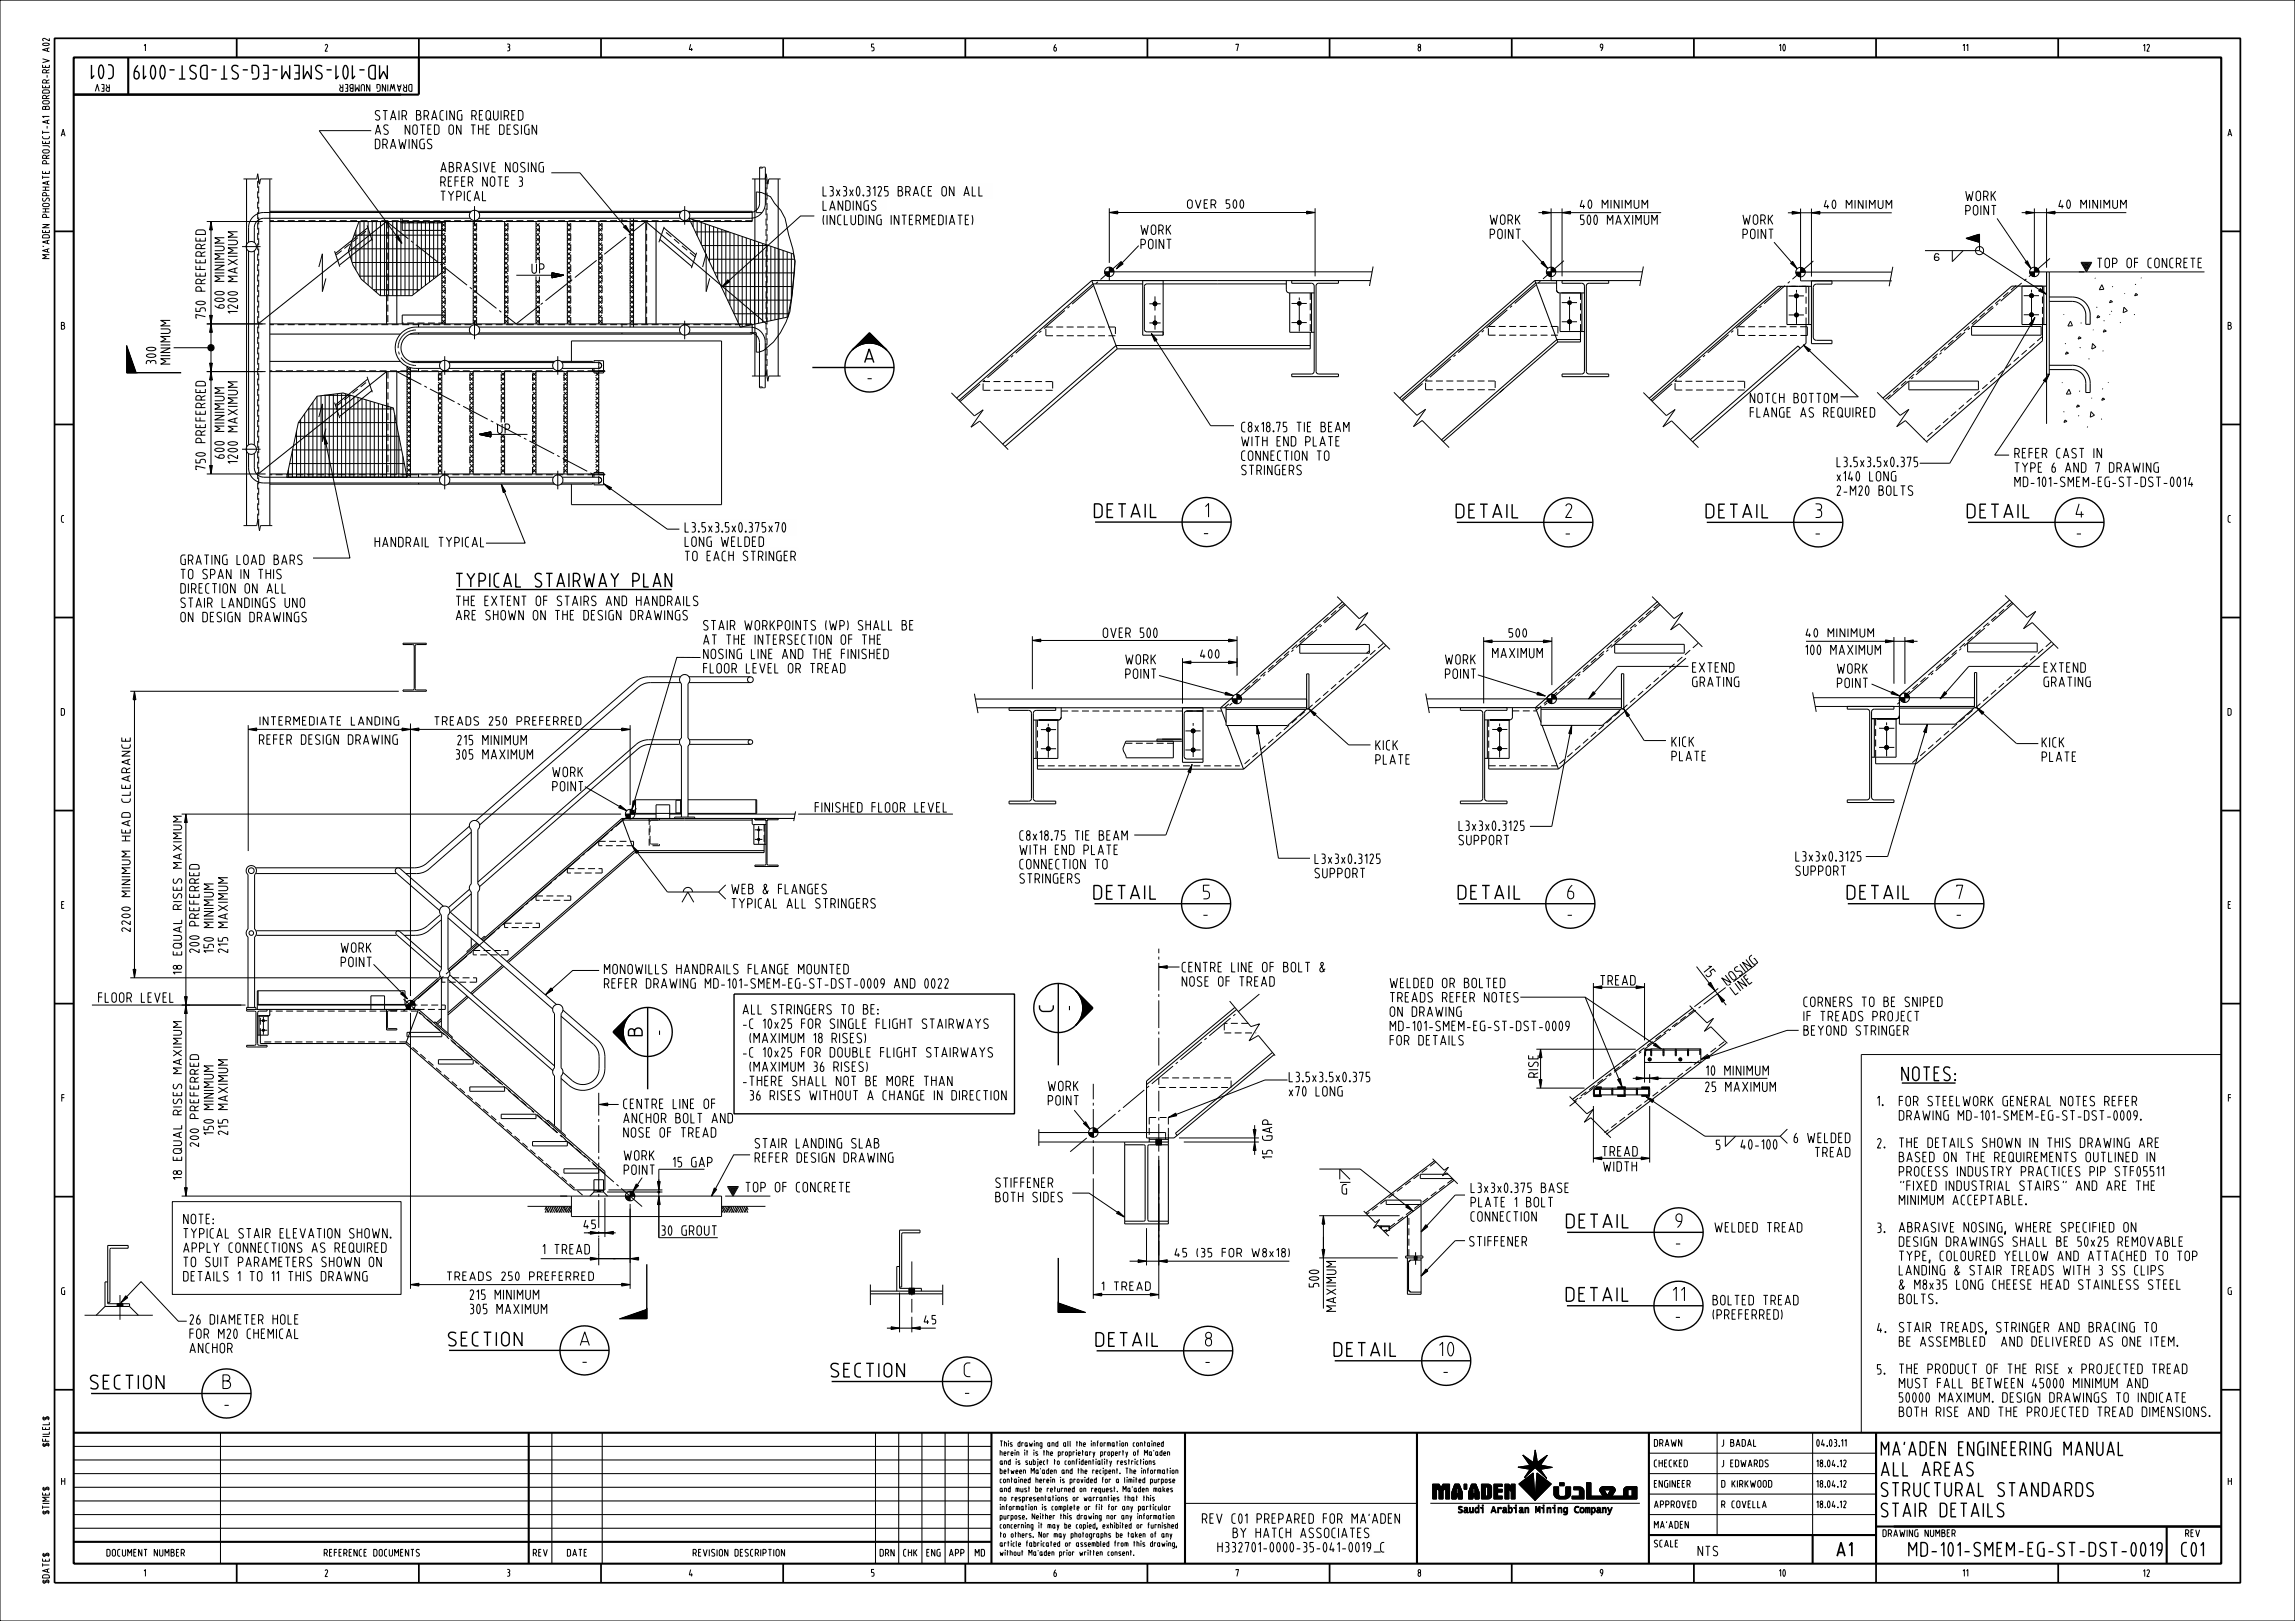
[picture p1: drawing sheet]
<svg xmlns="http://www.w3.org/2000/svg" width="841mm" height="594mm" viewBox="0 0 841 594" stroke-linecap="round" stroke-linejoin="round" font-family="sans-serif">
<defs><g id="words">
<g font-size="5">
<text x="41.5" y="23.8" transform="rotate(-180 41.5 23.8)">C01</text>
<text x="141.9" y="24" transform="rotate(-180 141.9 24)">MD-101-SMEM-EG-ST-DST-0019</text>
<text x="316.9" y="132.9">A</text>
<text x="401.1" y="189.6">DETAIL</text>
<text x="441.7" y="189.5">1</text>
<text x="533.6" y="189.8">DETAIL</text>
<text x="573.7" y="189.6">2</text>
<text x="625.2" y="189.8">DETAIL</text>
<text x="665.3" y="189.6">3</text>
<text x="720.9" y="189.8">DETAIL</text>
<text x="760.8" y="189.6">4</text>
<text x="167.2" y="215.1">TYPICAL STAIRWAY PLAN</text>
<text x="400.9" y="329.5">DETAIL</text>
<text x="441" y="329.4">5</text>
<text x="534.4" y="329.5">DETAIL</text>
<text x="574.5" y="329.4">6</text>
<text x="676.9" y="329.5">DETAIL</text>
<text x="717" y="329.4">7</text>
<text x="385.9" y="370.6" transform="rotate(-90 385.9 370.6)">C</text>
<text x="235.3" y="379.5" transform="rotate(-90 235.3 379.5)">B</text>
<text x="696.9" y="396">NOTES:</text>
<text x="574" y="449.9">DETAIL</text>
<text x="614.2" y="449.8">9</text>
<text x="574" y="476.8">DETAIL</text>
<text x="613.1" y="476.7">11</text>
<text x="164.3" y="493.2">SECTION</text>
<text x="212.6" y="493">A</text>
<text x="401.6" y="493.3">DETAIL</text>
<text x="441.8" y="493.2">8</text>
<text x="488.9" y="497">DETAIL</text>
<text x="527.5" y="496.9">10</text>
<text x="33.1" y="509">SECTION</text>
<text x="81.7" y="508.8">B</text>
<text x="304.5" y="504.6">SECTION</text>
<text x="353.4" y="504.4">C</text>
<text x="689.4" y="533.3">MA’ADEN ENGINEERING MANUAL</text>
<text x="689.4" y="540.8">ALL AREAS</text>
<text x="689.4" y="548.3">STRUCTURAL STANDARDS</text>
<text x="689.4" y="555.8">STAIR DETAILS</text>
<text x="673.2" y="570.3">A1</text>
<text x="699.5" y="570.3">MD-101-SMEM-EG-ST-DST-0019</text>
<text x="799.5" y="570.3">C01</text>
</g>
<g font-size="3.5">
<text x="137.5" y="44">STAIR BRACING REQUIRED</text>
<text x="137.5" y="49.3">AS NOTED ON THE DESIGN</text>
<text x="137.5" y="54.5">DRAWINGS</text>
<text x="161.5" y="63">ABRASIVE NOSING</text>
<text x="161.5" y="68.3">REFER NOTE 3</text>
<text x="301.6" y="71.8">L3x3x0.3125 BRACE ON ALL</text>
<text x="161.5" y="73.5">TYPICAL</text>
<text x="301.6" y="77.1">LANDINGS</text>
<text x="720.4" y="73.5">WORK</text>
<text x="301.6" y="82.3">(INCLUDING INTERMEDIATE)</text>
<text x="546.1" y="82.2">WORK</text>
<text x="579.2" y="82.3">500 MAXIMUM</text>
<text x="638.7" y="82.2">WORK</text>
<text x="720.4" y="78.8">POINT</text>
<text x="418.1" y="85.9">WORK</text>
<text x="546.1" y="87.5">POINT</text>
<text x="638.7" y="87.5">POINT</text>
<text x="418.1" y="91.2">POINT</text>
<text x="194.9" y="100.2">UP</text>
<text x="768.6" y="98.1">TOP OF CONCRETE</text>
<text x="82.2" y="113" transform="rotate(-90 82.2 113)">600 MINIMUM</text>
<text x="75.3" y="116.5" transform="rotate(-90 75.3 116.5)">750 PREFERRED</text>
<text x="87" y="114.8" transform="rotate(-90 87 114.8)">1200 MAXIMUM</text>
<text x="57.1" y="133.4" transform="rotate(-90 57.1 133.4)">300</text>
<text x="62.4" y="133.4" transform="rotate(-90 62.4 133.4)">MINIMUM</text>
<text x="317.9" y="139.9">-</text>
<text x="641.4" y="147.6">NOTCH BOTTOM</text>
<text x="641.4" y="152.9">FLANGE AS REQUIRED</text>
<text x="182.3" y="158.9">UP</text>
<text x="455" y="158.2">C8x18.75 TIE BEAM</text>
<text x="82.2" y="167.9" transform="rotate(-90 82.2 167.9)">600 MINIMUM</text>
<text x="455" y="163.5">WITH END PLATE</text>
<text x="738.3" y="167.8">REFER CAST IN</text>
<text x="75.3" y="172" transform="rotate(-90 75.3 172)">750 PREFERRED</text>
<text x="87" y="169.8" transform="rotate(-90 87 169.8)">1200 MAXIMUM</text>
<text x="455" y="168.7">CONNECTION TO</text>
<text x="455" y="174">STRINGERS</text>
<text x="673.2" y="171">L3.5x3.5x0.375</text>
<text x="738.3" y="173.1">TYPE 6 AND 7 DRAWING</text>
<text x="673.2" y="176.3">x140 LONG</text>
<text x="738.3" y="178.3">MD-101-SMEM-EG-ST-DST-0014</text>
<text x="673.2" y="181.5">2-M20 BOLTS</text>
<text x="251.1" y="195">L3.5x3.5x0.375x70</text>
<text x="441.2" y="196.7">-</text>
<text x="573.7" y="196.8">-</text>
<text x="665.3" y="196.8">-</text>
<text x="761" y="196.8">-</text>
<text x="137.4" y="200.4">HANDRAIL TYPICAL</text>
<text x="251.1" y="200.2">LONG WELDED</text>
<text x="66.3" y="206.9">GRATING LOAD BARS</text>
<text x="251.1" y="205.5">TO EACH STRINGER</text>
<text x="66.3" y="212.1">TO SPAN IN THIS</text>
<text x="66.3" y="217.4">DIRECTION ON ALL</text>
<text x="167.2" y="221.9">THE EXTENT OF STAIRS AND HANDRAILS</text>
<text x="66.3" y="222.6">STAIR LANDINGS UNO</text>
<text x="66.3" y="227.9">ON DESIGN DRAWINGS</text>
<text x="167.2" y="227.2">ARE SHOWN ON THE DESIGN DRAWINGS</text>
<text x="257.8" y="230.9">STAIR WORKPOINTS (WP) SHALL BE</text>
<text x="404.3" y="233.6">OVER 500</text>
<text x="257.8" y="236.1">AT THE INTERSECTION OF THE</text>
<text x="661.7" y="239.9">100 MAXIMUM</text>
<text x="257.8" y="241.4">NOSING LINE AND THE FINISHED</text>
<text x="412.5" y="243.4">WORK</text>
<text x="529.7" y="243.4">WORK</text>
<text x="546.9" y="241.1">MAXIMUM</text>
<text x="257.8" y="246.6">FLOOR LEVEL OR TREAD</text>
<text x="412.5" y="248.6">POINT</text>
<text x="529.7" y="248.6">POINT</text>
<text x="620.2" y="246.4">EXTEND</text>
<text x="620.2" y="251.6">GRATING</text>
<text x="673.3" y="246.8">WORK</text>
<text x="749" y="246.4">EXTEND</text>
<text x="749" y="251.6">GRATING</text>
<text x="673.3" y="252">POINT</text>
<text x="95.1" y="272.8">REFER DESIGN DRAWING</text>
<text x="166.2" y="273">215 MINIMUM</text>
<text x="504.2" y="274.8">KICK</text>
<text x="612.7" y="273.5">KICK</text>
<text x="748.3" y="273.8">KICK</text>
<text x="167.1" y="278.2">305 MAXIMUM</text>
<text x="504.2" y="280.1">PLATE</text>
<text x="612.7" y="278.8">PLATE</text>
<text x="748.3" y="279">PLATE</text>
<text x="202.5" y="284.6">WORK</text>
<text x="202.5" y="289.9">POINT</text>
<text x="298.7" y="297.6">FINISHED FLOOR LEVEL</text>
<text x="534.6" y="304.3">L3x3x0.3125</text>
<text x="373.7" y="307.9">C8x18.75 TIE BEAM</text>
<text x="534.6" y="309.6">SUPPORT</text>
<text x="373.7" y="313.2">WITH END PLATE</text>
<text x="481.9" y="316.4">L3x3x0.3125</text>
<text x="658.1" y="315.6">L3x3x0.3125</text>
<text x="373.7" y="318.4">CONNECTION TO</text>
<text x="373.7" y="323.7">STRINGERS</text>
<text x="481.9" y="321.7">SUPPORT</text>
<text x="658.1" y="320.8">SUPPORT</text>
<text x="268.1" y="327.5">WEB &amp; FLANGES</text>
<text x="268.1" y="332.8">TYPICAL ALL STRINGERS</text>
<text x="441" y="336.6">-</text>
<text x="574.5" y="336.6">-</text>
<text x="717" y="336.6">-</text>
<text x="73" y="349.1" transform="rotate(-90 73 349.1)">200 PREFERRED</text>
<text x="78.2" y="349.1" transform="rotate(-90 78.2 349.1)">150 MINIMUM</text>
<text x="83.5" y="349.1" transform="rotate(-90 83.5 349.1)">215 MAXIMUM</text>
<text x="125" y="349">WORK</text>
<text x="125" y="354.3">POINT</text>
<text x="221.5" y="356.9">MONOWILLS HANDRAILS FLANGE MOUNTED</text>
<text x="433.2" y="356.2">CENTRE LINE OF BOLT &amp;</text>
<text x="624" y="355.7" transform="rotate(52 624 355.7)">15</text>
<text x="221.5" y="362.1">REFER DRAWING MD-101-SMEM-EG-ST-DST-0009 AND 0022</text>
<text x="433.2" y="361.4">NOSE OF TREAD</text>
<text x="509.4" y="362">WELDED OR BOLTED</text>
<text x="586.5" y="361">TREAD</text>
<text x="633" y="361.1" transform="rotate(-37 633 361.1)">NOSING</text>
<text x="636" y="364.6" transform="rotate(-37 636 364.6)">LINE</text>
<text x="36.1" y="367.3">FLOOR LEVEL</text>
<text x="272.3" y="371.6">ALL STRINGERS TO BE:</text>
<text x="393.1" y="370.2" transform="rotate(-90 393.1 370.2)">-</text>
<text x="509.4" y="367.2">TREADS REFER NOTES</text>
<text x="661" y="368.9">CORNERS TO BE SNIPED</text>
<text x="272.3" y="376.9">-C 10x25 FOR SINGLE FLIGHT STAIRWAYS</text>
<text x="509.4" y="372.5">ON DRAWING</text>
<text x="509.4" y="377.7">MD-101-SMEM-EG-ST-DST-0009</text>
<text x="661" y="374.1">IF TREADS PROJECT</text>
<text x="242.8" y="379.2" transform="rotate(-90 242.8 379.2)">-</text>
<text x="273.4" y="382.1">(MAXIMUM 18 RISES)</text>
<text x="509.4" y="383">FOR DETAILS</text>
<text x="661" y="379.4">BEYOND STRINGER</text>
<text x="272.3" y="387.4">-C 10x25 FOR DOUBLE FLIGHT STAIRWAYS</text>
<text x="273.4" y="392.6">(MAXIMUM 36 RISES)</text>
<text x="563.7" y="394.7" transform="rotate(-90 563.7 394.7)">RISE</text>
<text x="625.3" y="394">10 MINIMUM</text>
<text x="272.3" y="397.9">-THERE SHALL NOT BE MORE THAN</text>
<text x="384.1" y="399.7">WORK</text>
<text x="472.4" y="396.4">L3.5x3.5x0.375</text>
<text x="472.4" y="401.7">x70 LONG</text>
<text x="625" y="400">25 MAXIMUM</text>
<text x="228.6" y="406.2">CENTRE LINE OF</text>
<text x="273.4" y="403.1">36 RISES WITHOUT A CHANGE IN DIRECTION</text>
<text x="384.1" y="405">POINT</text>
<text x="688" y="405.2">1.</text>
<text x="696" y="405.2">FOR STEELWORK GENERAL NOTES REFER</text>
<text x="228.6" y="411.5">ANCHOR BOLT AND</text>
<text x="696" y="410.5">DRAWING MD-101-SMEM-EG-ST-DST-0009.</text>
<text x="78.2" y="415.8" transform="rotate(-90 78.2 415.8)">150 MINIMUM</text>
<text x="83.5" y="415.8" transform="rotate(-90 83.5 415.8)">215 MAXIMUM</text>
<text x="228.6" y="416.7">NOSE OF TREAD</text>
<text x="657.4" y="418.7">6 WELDED</text>
<text x="228.7" y="425.1">WORK</text>
<text x="276.7" y="420.7">STAIR LANDING SLAB</text>
<text x="276.7" y="425.9">REFER DESIGN DRAWING</text>
<text x="466.2" y="424.6" transform="rotate(-90 466.2 424.6)">15 GAP</text>
<text x="587.3" y="423.6">TREAD</text>
<text x="629" y="421.3">5</text>
<text x="638" y="421.1">40-100</text>
<text x="665.2" y="424">TREAD</text>
<text x="688" y="420.7">2.</text>
<text x="696" y="420.5">THE DETAILS SHOWN IN THIS DRAWING ARE</text>
<text x="696" y="425.7">BASED ON THE REQUIREMENTS OUTLINED IN</text>
<text x="228.7" y="430.4">POINT</text>
<text x="246.7" y="427.6">15 GAP</text>
<text x="587.6" y="429.2">WIDTH</text>
<text x="696" y="431">PROCESS INDUSTRY PRACTICES PIP STF05511</text>
<text x="273.3" y="436.8">TOP OF CONCRETE</text>
<text x="364.9" y="435.2">STIFFENER</text>
<text x="491.8" y="437.6">G</text>
<text x="539.1" y="437">L3x3x0.375 BASE</text>
<text x="696" y="436.2">&quot;FIXED INDUSTRIAL STAIRS&quot; AND ARE THE</text>
<text x="364.9" y="440.4">BOTH SIDES</text>
<text x="539.1" y="442.3">PLATE 1 BOLT</text>
<text x="696" y="441.5">MINIMUM ACCEPTABLE.</text>
<text x="67.3" y="448.4">NOTE:</text>
<text x="539.1" y="447.5">CONNECTION</text>
<text x="67.3" y="453.7">TYPICAL STAIR ELEVATION SHOWN.</text>
<text x="242.5" y="452.7">30 GROUT</text>
<text x="628.5" y="451.5">WELDED TREAD</text>
<text x="688" y="451.7">3.</text>
<text x="696" y="451.5">ABRASIVE NOSING, WHERE SPECIFIED ON</text>
<text x="67.3" y="458.9">APPLY CONNECTIONS AS REQUIRED</text>
<text x="199" y="459.5">1 TREAD</text>
<text x="538.5" y="456.6">STIFFENER</text>
<text x="614.2" y="457">-</text>
<text x="696" y="456.7">DESIGN DRAWINGS SHALL BE 50x25 REMOVABLE</text>
<text x="696" y="462">TYPE, COLOURED YELLOW AND ATTACHED TO TOP</text>
<text x="67.3" y="464.2">TO SUIT PARAMETERS SHOWN ON</text>
<text x="696" y="467.2">LANDING &amp; STAIR TREADS WITH 3 SS CLIPS</text>
<text x="67.3" y="469.4">DETAILS 1 TO 11 THIS DRAWNG</text>
<text x="483.3" y="471.6" transform="rotate(-90 483.3 471.6)">500</text>
<text x="696" y="472.5">&amp; M8x35 LONG CHEESE HEAD STAINLESS STEEL</text>
<text x="172.2" y="476.2">215 MINIMUM</text>
<text x="627.7" y="478.2">BOLTED TREAD</text>
<text x="696" y="477.7">BOLTS.</text>
<text x="69.6" y="485.2">26 DIAMETER HOLE</text>
<text x="172.2" y="481.4">305 MAXIMUM</text>
<text x="489.6" y="480.5" transform="rotate(-90 489.6 480.5)">MAXIMUM</text>
<text x="614.1" y="483.9">-</text>
<text x="627.7" y="483.4">(PREFERRED)</text>
<text x="69.6" y="490.5">FOR M20 CHEMICAL</text>
<text x="688" y="488.3">4.</text>
<text x="696" y="488.1">STAIR TREADS, STRINGER AND BRACING TO</text>
<text x="69.6" y="495.7">ANCHOR</text>
<text x="696" y="493.4">BE ASSEMBLED AND DELIVERED AS ONE ITEM.</text>
<text x="213.5" y="500.4">-</text>
<text x="441.7" y="500.4">-</text>
<text x="688" y="503.5">5.</text>
<text x="696" y="503.3">THE PRODUCT OF THE RISE x PROJECTED TREAD</text>
<text x="529" y="504.1">-</text>
<text x="696" y="508.6">MUST FALL BETWEEN 45000 MINIMUM AND</text>
<text x="353.6" y="511.7">-</text>
<text x="696" y="513.8">50000 MAXIMUM. DESIGN DRAWINGS TO INDICATE</text>
<text x="82.3" y="516.1">-</text>
<text x="696" y="519.1">BOTH RISE AND THE PROJECTED TREAD DIMENSIONS.</text>
<text x="440.6" y="558.2">REV C01 PREPARED FOR MA’ADEN</text>
<text x="451.9" y="563.5">BY HATCH ASSOCIATES</text>
<text x="446.3" y="568.7">H332701-0000-35-041-0019_C</text>
<text x="622.3" y="570.1">NTS</text>
</g>
<g font-size="3.1">
<text x="435.2" y="76.3">OVER 500</text>
<text x="579.1" y="76.4">40 MINIMUM</text>
<text x="668.5" y="76.4">40 MINIMUM</text>
<text x="754.5" y="76.4">40 MINIMUM</text>
<text x="553" y="233.5">500</text>
<text x="661.8" y="233.5">40 MINIMUM</text>
<text x="439.9" y="241.2">400</text>
<text x="95.3" y="265.7">INTERMEDIATE LANDING</text>
<text x="159.3" y="265.7">TREADS 250 PREFERRED</text>
<text x="47.7" y="341.4" transform="rotate(-90 47.7 341.4)">2200 MINIMUM HEAD CLEARANCE</text>
<text x="66.6" y="357" transform="rotate(-90 66.6 357)">18 EQUAL RISES MAXIMUM</text>
<text x="72.8" y="420.1" transform="rotate(-90 72.8 420.1)">200 PREFERRED</text>
<text x="66.6" y="432.2" transform="rotate(-90 66.6 432.2)">18 EQUAL RISES MAXIMUM</text>
<text x="214" y="450.2">45</text>
<text x="430.6" y="460.6">45 (35 FOR W8x18)</text>
<text x="163.8" y="469.2">TREADS 250 PREFERRED</text>
<text x="403.8" y="472.8">1 TREAD</text>
<text x="338.7" y="485.1">45</text>
</g>
<g font-size="3">
<text x="40.1" y="31" transform="rotate(-180 40.1 31)">REV</text>
<text x="151" y="31" transform="rotate(-180 151 31)">DRAWING NUMBER</text>
<text x="18.1" y="94.8" transform="rotate(-90 18.1 94.8)">MA’ADEN PHOSPHATE PROJECT-A1 BORDER-REV A02</text>
<text x="18.1" y="530" transform="rotate(-90 18.1 530)">$FILEL$</text>
<text x="606.2" y="530">DRAWN</text>
<text x="606.2" y="537.5">CHECKED</text>
<text x="606.2" y="545">ENGINEER</text>
<text x="18.1" y="554.8" transform="rotate(-90 18.1 554.8)">$TIME$</text>
<text x="606.2" y="552.5">APPROVED</text>
<text x="606.2" y="560">MA’ADEN</text>
<text x="690" y="563.1">DRAWING NUMBER</text>
<text x="800.9" y="563.1">REV</text>
<text x="606.2" y="566.9">SCALE</text>
<text x="39.2" y="570.3">DOCUMENT NUMBER</text>
<text x="118.8" y="570.3">REFERENCE DOCUMENTS</text>
<text x="195.4" y="570.3">REV</text>
<text x="207.9" y="570.3">DATE</text>
<text x="254" y="570.3">REVISION DESCRIPTION</text>
<text x="322.5" y="570.3">DRN</text>
<text x="331.1" y="570.3">CHK</text>
<text x="339.6" y="570.3">ENG</text>
<text x="347.9" y="570.3">APP</text>
<text x="357.4" y="570.3">MD</text>
<text x="18.1" y="580.2" transform="rotate(-90 18.1 580.2)">$DATE$</text>
</g>
<g font-size="2.5">
<text x="708.9" y="95.4">6</text>
<text x="630.9" y="530">J BADAL</text>
<text x="665.7" y="530">04.03.11</text>
<text x="630.9" y="537.5">J EDWARDS</text>
<text x="665.7" y="537.5">18.04.12</text>
<text x="630.9" y="545">D KIRKWOOD</text>
<text x="665.7" y="545">18.04.12</text>
<text x="630.9" y="552.5">R COVELLA</text>
<text x="665.7" y="552.5">18.04.12</text>
</g>
<g font-size="2">
<text x="185.9" y="18.6">3</text>
<text x="252.6" y="18.7">4</text>
<text x="22.4" y="49.9">A</text>
<text x="816.4" y="49.9">A</text>
<text x="22.6" y="332.9">E</text>
<text x="816.5" y="332.9">E</text>
<text x="22.6" y="403.6">F</text>
<text x="816.6" y="403.6">F</text>
<text x="366.5" y="530">This drawing and all the information contained</text>
<text x="366.5" y="533.3">herein it is the proprietary property of Ma’aden</text>
<text x="366.5" y="536.7">and is subject to confidentiality restrictions</text>
<text x="22.6" y="544.1">H</text>
<text x="366.5" y="540">between Ma’aden and the recipent. The information</text>
<text x="366.5" y="543.3">contained herein is provided for a limited purpose</text>
<text x="816.5" y="544.1">H</text>
<text x="366.5" y="546.7">and must be returned on request. Ma’aden makes</text>
<text x="366.5" y="550">no respresentations or warranties that this</text>
<text x="366.5" y="553.3">information is complete or fit for any particular</text>
<text x="366.5" y="556.7">purpose. Neither this drawing nor any information</text>
<text x="534.1" y="554.4">Saudi Arabian Mining Company</text>
<text x="366.5" y="560">concerning it may be copied, exhibited or furnished</text>
<text x="366.5" y="563.3">to others. Nor may photographs be taken of any</text>
<text x="366.5" y="566.7">article fabricated or assembled from this drawing,</text>
<text x="366.5" y="570">without Ma’aden prior written consent.</text>
<text x="185.9" y="577.6">3</text>
<text x="252.6" y="577.7">4</text>
</g>
</g></defs>
<g fill="none" stroke="#000" stroke-width=".37">
<path d="M0 0h841v594h-841zM52.8 16.8l.5-.6v2.5M119.2 16.7a.5 .5 0 0 1 .7-.4 .5 .5 0 0 1 .1 .8l-.9 1.7h1M185.9 16.2l.8 .2v.7l-.3 .1M253.1 16.2l-.5 1.9h1.2M320.3 16.2h-.9v1l.5 .1 .4 .3-.1 .9-.8 .1M386.9 16.3l-.5 .6a1.09 1.09 0 0 0 .3 1.8l.4-.5a.63 .63 0 0 0-.1-.7 .63 .63 0 0 0-.7-.2M452.9 16.5v-.3h.9l-.5 2.5M519.9 16.3l-.1 .9a.73 .73 0 0 1 .8 .7 .73 .73 0 0 1-.7 .7l-.2-.5 .1-.6a.61 .61 0 0 0 .8-.6 .61 .61 0 0 0-.7-.6zM587.2 17.5a.65 .65 0 0 1-.9-.6 .65 .65 0 0 1 1-.5l-.1 1.3-.5 .9M652 16.8l.5-.6v2.5M653.6 16.3a1.47 1.47 0 0 1 0 2.3l-.3-1.2z"/>
<path d="M719.3 16.8l.5-.6v2.5M720.6 16.8l.5-.6v2.5M785.4 16.8l.5-.5v2.5M786.7 16.7a.5 .5 0 0 1 .7-.4 .5 .5 0 0 1 .2 .8l-.9 1.7h1M22.4 49.9l.7-2.5 .8 2.5M136 47.9h-19l30.3 41.3M816.4 49.9l.7-2.5 .7 2.5M89.2 65.6h4.9l.3-1.9 .7 3.8 .4-1.9h4.3M94.4 66.3v2.6M94.4 70.1v2.6M94.4 73.9v2.6M94.4 77.7v2.6"/>
<path d="M94.8 65.6v1.4M94.8 68.2v2.6M94.8 72.1v2.5M94.8 75.9v2.5M94.8 79.7v2.5M146.9 80v1.7h15M147.4 77.4v.5M147.4 80v1.2M172.3 77.9h-75.7a5.6 5.6 0 0 0-5.5 5.5v5.4M172.3 80h-75.7a3.4 3.4 0 0 0-3.4 3.4v5.4M173.9 75.5v6.8M175.5 77.9h73.8"/>
<path d="M175.5 80h73.8M202 63.3h10.5l18.4 22M227.9 77.4v.5M227.9 80v1.2M230.9 80v39.9M232.2 80v39.9M250.9 75.5v6.8M252.5 80l38.3 13.1 .5 2.6-1 11.9-1.6 8.6-17.4 3.7zM275.5 65.6h4.9l.3-1.9 .7 3.8 .3-1.9h4.4M278.4 61.4v.1M278.4 61.4v13a3.4 3.4 0 0 1-3.5 3.5h-22.4M278.4 61.5h.1"/>
<path d="M279.2 77.9h-2.1v-7.6l2 .3 3.3 1.5 1.4 2.3 2.3 2.7 1.6 2.9 1.3 5.9 1.5 5.3 .8 4.5-1.2 14.1a25.8 25.8 0 0 1-10.2 18.6l-1.8 .7-1-.1v-7.1h-2.3M279.4 61.4h.1M279.4 61.3l-1 .1M279.4 61.5h-1M279.4 61.5h.1M279.4 61.4v.1M279.7 61.3h-.2M279.7 61.3h.1M279.7 61.3h.7M280.4 61.3h.1M280.5 61.4v13a5.6 5.6 0 0 1-5.6 5.6h-22.4M280.7 65.6v1.8"/>
<path d="M280.7 68.7v2.5M280.7 72.5v2.5M280.7 76.3v2.5M281.1 66.8v2.5M281.1 70.6v2.5M281.1 74.4v2.6M281.1 78.2v2.6M298.4 79.1h-5l-28.7 25.9M406.5 77.9h75.4M406.5 76.3v20M481.9 76.3v25M563.8 77.9h44.9"/>
<path d="M568.4 76.4v26.4M572.4 76.4v24.9M655.2 78h38M659.8 76.4v26.5h33.4M663.8 76.4v25M740.8 77.9h38.4M745.5 76.4v25M750 76.4v21.7M75.8 81.2h20.4M77.3 81.2v92.5M88.7 90.4h6.8M91.1 91.9v71.1"/>
<path d="M93.2 91.9v71.1M94.4 81.6v2.5M94.4 85.4v2.5M94.4 89.2v2.5M94.4 93v2.5M94.4 96.8v2.5M94.8 83.5v2.5M94.8 87.3v2.5M94.8 91.1v2.5M94.8 94.9v2.6M94.8 98.7v2.6M98.9 80.9h1.5"/>
<path d="M101.7 80.9h2.5M105.5 80.9h2.5M109.3 80.9h2.5M113.1 80.9h2.5M116.8 97.8l1.3-4.8v13.9l1.3-4.9M116.9 80.9h2.5M120.7 80.9h2.5M124.5 80.9h2.6M125.2 91.8l-2 1.6M127.9 91.2h34M128.2 89.5l-2 1.6M128.3 80.9h2.6"/>
<path d="M128.9 88.5v7.3M129 96.2h32.9M129.7 86.2h32.2M130.4 84.3v14.7M131.1 87.1l-1.9 1.6M131.5 81.2h30.4v18.7l-10.9 8.5h-11.7l-6.9-6.1-3.1-5.2-1.6-5.2zM131.9 81.2v20.3M132.1 80.9h2.6M133.4 81.2v22M134.1 84.7l-2 1.6M134.9 81.2v23.3M135.9 80.9h2.6"/>
<path d="M136.4 81.2v24.6M137.9 81.2v25.9M139.4 81.2v27.2M139.8 80.9h2.5M140.9 81.2v27.2M141.7 81.2l7.9 6.3M142.1 81.2v2.5M142.1 85v2.5M142.1 88.8v2.5M142.1 92.6v2.5M142.1 96.4v2.6M142.4 81.2v27.2"/>
<path d="M143.6 80.9h2.5M143.9 81.2v27.2M145.4 81.2v27.2M146.9 81.2v27.2M147.4 80.9h2.5M147.4 81.5h.5M148.4 81.2v27.2M149.2 81.5h2.5M149.9 81.2v27.2M150.6 88.3l.8 .6M151.2 80.9h2.5M151.4 81.2v26.8"/>
<path d="M152.4 89.7l8 6.3M152.9 81.2v25.7M153 81.5h2.5M154.4 81.2v24.5M155 80.9h2.5M155.9 81.2v23.3M156.8 81.5h2.6M157.4 81.2v22.2M158.8 80.9h2.5M158.9 81.2v21M160.4 81.2v19.9M160.6 81.5h2.6"/>
<path d="M161.4 96.8l.8 .6M161.9 81.2v37.5M161.9 92.4l1.3 1.2M161.9 90.6l1.3 1.3M161.9 88.9l1.3 1.2M161.9 87.1l1.3 1.2M161.9 85.3l1.3 1.3M161.9 83.6l1.3 1.2M161.9 81.8l1.3 1.2M161.9 97.6l1.3 1.3M161.9 95.8l1.3 1.3M161.9 94.1l1.3 1.2"/>
<path d="M161.9 99.1l1.3 1.3M162.6 80.9h2.6M163.2 81.2v3.8M163.2 86.2v2.6M163.2 90v2.6M163.2 93.8v2.6M163.2 97.7v2.5M163.2 81.8l-1.3 1.3M163.2 83.6l-1.3 1.2M163.2 85.3l-1.3 1.3M163.2 87.1l-1.3 1.3M163.2 88.9l-1.3 1.2"/>
<path d="M163.2 90.6l-1.3 1.3M163.2 92.4l-1.3 1.3M163.2 94.1l-1.3 1.2M163.2 95.8l-1.3 1.3M163.2 97.6l-1.3 1.3M163.2 99.1l-1.3 1.3M163.2 98.2l7.9 6.3M166.4 80.9h2.6M170.2 80.9h2.6M173.4 81.2v37.5M173.4 90.6l1.3 1.3M173.4 88.9l1.3 1.2"/>
<path d="M173.4 87.1l1.3 1.2M173.4 92.4l1.3 1.2M173.4 85.3l1.3 1.3M173.4 83.6l1.3 1.2M173.4 81.8l1.3 1.2M173.4 97.6l1.3 1.3M173.4 95.8l1.3 1.3M173.4 94.1l1.3 1.2M173.4 99.1l1.3 1.3M174 80.9h2.6M174.7 81.9v2.5M174.7 85.7v2.5"/>
<path d="M174.7 89.5v2.5M174.7 93.3v2.5M174.7 97.1v2.5M174.7 81.8l-1.3 1.3M174.7 83.6l-1.3 1.2M174.7 85.3l-1.3 1.3M174.7 87.1l-1.3 1.3M174.7 88.9l-1.3 1.2M174.7 90.6l-1.3 1.3M174.7 92.4l-1.3 1.3M174.7 94.1l-1.3 1.2M174.7 95.8l-1.3 1.3"/>
<path d="M174.7 97.6l-1.3 1.3M174.7 99.1l-1.3 1.3M177.9 80.9h2.5M181.7 80.9h2.5M184.8 97.6l1.3 1.3M184.8 95.8l1.3 1.3M184.8 94.1l1.3 1.2M184.8 99.1l1.3 1.3M184.9 81.2v37.5M184.9 92.4l1.3 1.2M184.9 90.6l1.3 1.3M184.9 88.9l1.3 1.2"/>
<path d="M184.9 87.1l1.3 1.2M184.9 85.3l1.3 1.3M184.9 83.6l1.3 1.2M184.9 81.8l1.3 1.2M185.5 80.9h2.5M186.1 94.1l-1.3 1.2M186.1 95.8l-1.3 1.3M186.1 97.6l-1.3 1.3M186.1 99.1l-1.3 1.3M186.2 81.9v2.5M186.2 85.7v2.5M186.2 89.5v2.5"/>
<path d="M186.2 93.3v2.5M186.2 97.1v2.5M186.2 81.8l-1.3 1.3M186.2 83.6l-1.3 1.2M186.2 85.3l-1.3 1.3M186.2 87.1l-1.3 1.3M186.2 88.9l-1.3 1.2M186.2 90.6l-1.3 1.3M186.2 92.4l-1.3 1.3M189.3 80.9h2.5M193.1 80.9h2.5M196.4 94.1l1.2 1.2"/>
<path d="M196.4 81.2v15.2M196.5 88.9l1.2 1.2M196.5 92.4l1.2 1.2M196.5 90.6l1.2 1.3M196.5 87.1l1.2 1.2M196.5 85.3l1.2 1.3M196.5 83.6l1.2 1.2M196.5 81.8l1.2 1.2M196.9 80.9h2.5M197.6 94.1l-1.2 1.2M197.7 81.2v.2M197.7 82.6v2.6"/>
<path d="M197.7 86.5v2.5M197.7 90.3v2.5M197.7 94.1v2.5M197.7 90.6l-1.2 1.3M197.7 81.8l-1.2 1.3M197.7 83.6l-1.2 1.2M197.7 85.3l-1.2 1.3M197.7 87.1l-1.2 1.3M197.7 88.9l-1.2 1.2M197.7 92.4l-1.2 1.3M200.7 80.9h2.6M202.2 99.9l4.4 1-4.4 .9z"/>
<path d="M204.5 80.9h2.6M207.8 97.6l1.3 1.3M207.8 95.8l1.3 1.3M207.8 94.1l1.3 1.2M207.8 99.1l1.3 1.3M207.8 90.6l1.3 1.3M207.8 88.9l1.3 1.2M207.8 87.1l1.3 1.2M207.8 92.4l1.3 1.2M207.8 85.3l1.3 1.3M207.8 83.6l1.3 1.2M207.8 81.8l1.3 1.2"/>
<path d="M207.9 81.2v37.5M208.3 80.9h2.6M209.1 94.1l-1.3 1.2M209.1 95.8l-1.3 1.3M209.1 97.6l-1.3 1.3M209.1 99.1l-1.3 1.3M209.1 81.8l-1.3 1.3M209.1 83.6l-1.3 1.2M209.1 85.3l-1.3 1.3M209.1 87.1l-1.3 1.3M209.1 88.9l-1.3 1.2M209.1 90.6l-1.3 1.3"/>
<path d="M209.1 92.4l-1.3 1.3M209.1 81.9v2.5M209.1 85.7v2.5M209.1 89.5v2.5M209.1 93.3v2.5M209.1 97.1v2.5M212.1 80.9h2.6M216 80.9h2.5M218.6 95.4l-7.9 6.3M219.4 97.6l1.2 1.3M219.4 95.8l1.2 1.3M219.4 94.1l1.2 1.2"/>
<path d="M219.4 99.1l1.2 1.3M219.4 92.4l1.2 1.2M219.4 90.6l1.2 1.3M219.4 88.9l1.2 1.2M219.4 87.1l1.2 1.2M219.4 85.3l1.2 1.3M219.4 83.6l1.2 1.2M219.4 81.8l1.2 1.2M219.4 81.2v37.5M219.8 80.9h2.5M220.4 94l-.7 .6M220.6 94.1l-1.2 1.2"/>
<path d="M220.6 95.8l-1.2 1.3M220.6 97.6l-1.2 1.3M220.6 99.1l-1.2 1.3M220.6 81.8l-1.2 1.3M220.6 83.6l-1.2 1.2M220.6 85.3l-1.2 1.3M220.6 87.1l-1.2 1.3M220.6 88.9l-1.2 1.2M220.6 90.6l-1.2 1.3M220.6 92.4l-1.2 1.3M220.6 81.9v2.5M220.6 85.7v2.5"/>
<path d="M220.6 89.5v2.5M220.6 93.3v2.5M220.6 97.1v2.5M223.6 80.9h2.5M227.4 80.9h2.5M229.4 86.9l-8 6.3M230.8 97.6l1.3 1.3M230.8 95.8l1.3 1.3M230.8 94.1l1.3 1.2M230.8 99.1l1.3 1.3M230.9 92.4l1.3 1.2M230.9 90.6l1.3 1.3"/>
<path d="M230.9 88.9l1.3 1.2M230.9 87.1l1.3 1.2M230.9 85.3l1.3 1.3M230.9 83.6l1.3 1.2M230.9 81.8l1.3 1.2M231.2 80.9h2.5M231.2 85.5l-.8 .6M232.1 94.1l-1.3 1.2M232.1 95.8l-1.3 1.3M232.1 97.6l-1.3 1.3M232.1 99.1l-1.3 1.3M232.2 81.8l-1.3 1.3"/>
<path d="M232.2 83.6l-1.3 1.2M232.2 85.3l-1.3 1.3M232.2 87.1l-1.3 1.3M232.2 88.9l-1.3 1.2M232.2 90.6l-1.3 1.3M232.2 92.4l-1.3 1.3M235 80.9h2.5M236.7 81.2l-4.5 3.5M237 81.9v2.5M237 85.7v2.5M237 89.5v2.5M237 93.3v2.5"/>
<path d="M237 97.1v2.5M238.8 80.9h2.6M242.6 80.9h2.6M243 84.2l.1 .1M243.4 83.1l-1.9 5.7M244.1 85.2l1.9 1.6M246.4 80.9h2.6M247 87.6l1.9 1.7M249.9 90.1l1.9 1.6M250.2 80.9h2.6M252.8 92.6l2 1.6M254 80.5v2.7"/>
<path d="M254.1 80.9h2.5M254.8 85h12.3M255.3 92.6l-1.9 5.7M255.5 81v5.4M257 81.5v8M257.2 90h24.5M257.5 97.8l1.3-4.8v13.9l1.3-4.9M257.9 80.9h2.5M258.5 82v10.7M259.6 95h31.6M260 82.5v13.4M261.5 83.1v16"/>
<path d="M261.7 80.9h2.5M261.9 100h29.1M263 83.6v18.7M264.5 84.1v21.3M265.5 80.9h2.5M266 84.6v24M267.5 85.1v26.7M269 85.6v29.4h20M269.3 80.9h2.5M270.5 86.2v31.9M272 86.7v33M273.1 80.9h2.5"/>
<path d="M273.5 87.2v32.2M275 87.7v31.4M276.5 88.2v30.6M278 88.7v29.8M279.5 89.2v28.9M280.7 80.1v2.5M280.7 83.9v2.6M280.7 87.7v2.6M280.7 91.5v2.6M280.7 95.3v2.6M280.7 99.2v2.5M281 89.7v28.1"/>
<path d="M281.1 82v2.6M281.1 85.8v2.6M281.1 89.7v2.5M281.1 93.5v2.5M281.1 97.3v2.5M282.5 90.2v27.3M284 90.7v26.5M285.5 91.3v25.6M287 91.8v24.7M288.5 92.3v23.9M290 92.8v16.6M404.7 99.6h98.1"/>
<path d="M404.9 99.6l-.2 .2M405.2 99.6l-.4 .4M405.4 99.6l-.6 .6M405.6 99.6l-.7 .8M405.9 99.6l-.9 .9M406.1 99.6l-1 1.1M406.3 99.6l-1.1 1.2M406.5 97.9v4.9M406.5 97.9h.1M406.5 100l-1.1 1M406.5 99.7l-1.2 1.2M406.7 97.9l-.2 .1"/>
<path d="M406.9 97.9l-.4 .4M407 98l-.5 .5M407.2 98l-.7 .8M407.4 98.1l-.9 .9M407.5 98.2l-1 1.1M407.7 98.3l-1.2 1.2M407.8 98.4l-1.2 1.2M407.9 98.6l-1.1 1M408 98.7l-.9 .9M408.1 98.9l-.8 .7M408.1 99.1l-.5 .5M408.2 99.2l-.4 .4"/>
<path d="M408.2 99.4l-.1 .2M410.9 95.8l-7.6 6.6M417.3 90l-8.2 8.5M503.2 97.7l-1.3 7.1M557.9 88.1l9.3 10.3M566.6 99.6h35.2M566.8 99.6l-.1 .2M567.1 99.6l-.4 .4M567.3 99.6l-.5 .6M567.5 99.6l-.7 .8M567.8 99.6l-.9 .9M568 99.6l-1 1.1"/>
<path d="M568.3 99.6l-1.2 1.2M568.4 99.7l-1.2 1.2M568.4 97.9h.1M568.4 100l-1 1M568.6 97.9l-.2 .1M568.8 97.9l-.4 .4M569 98l-.6 .5M569.1 98l-.7 .8M569.3 98.1l-.9 .9M569.4 98.2l-1 1.1M569.6 98.3l-1.2 1.2M569.7 98.4l-1.2 1.2"/>
<path d="M569.8 98.6l-1 1M569.9 98.7l-.9 .9M570 98.9l-.8 .7M570.1 99.1l-.6 .5M570.1 99.2l-.4 .4M570.2 99.4l-.2 .2M573.1 95.5l-7.7 6.7M602.2 97.7l-1.3 7.1M650.1 88.7l8.5 9.8M658.1 99.7h35.1M658.2 99.7l-.1 .2M658.5 99.7l-.4 .4"/>
<path d="M658.7 99.7l-.5 .6M659 99.7l-.8 .8M659.2 99.7l-.9 .9M659.4 99.7l-1 1.1M659.7 99.7l-1.2 1.2M659.8 99.8l-1.2 1.2M660 98l-.2 .1M660.2 98l-.4 .4M660.4 98.1l-.6 .5M660.6 98.1l-.8 .8M660.7 98.2l-.9 .9M660.8 98.3l-1 1.1"/>
<path d="M661 98.4l-1.2 1.2M661.1 98.5l-1.2 1.2M661.2 98.7l-1 1M661.3 98.8l-.9 .9M661.4 99l-.8 .7M661.5 99.1l-.6 .6M661.5 99.3l-.4 .4M661.5 99.5l-.1 .2M664.5 95.6l-7.7 6.7M693.6 97.8l-1.3 7.1M705.4 91.8h20M715.4 91.8v4.1l4-4.1"/>
<path d="M720.4 87.3h5M720.4 87.3l5 1.5M720.7 87.4h4.7M720.8 87.2h4.6M721.1 87.5h4.3M721.1 87.1h4.3M721.4 87.7h4M721.4 87h4M721.7 87.8h3.7M721.8 86.9h3.6M722.1 87.9h3.3M722.1 86.8h3.3"/>
<path d="M722.4 88h3M722.4 86.7h3M722.7 88h2.7M722.8 86.6h2.6M723.1 88.1h2.3M723.1 86.5h2.3M723.4 88.2h2M723.4 86.4h2M723.7 88.3h1.7M723.7 86.3h1.7M724.1 88.4h1.3M724.1 86.2h1.3"/>
<path d="M724.4 88.5h1M724.4 86.1h1M724.7 88.6h.7M724.8 85.9h.6M725.1 88.7h.3M725.1 85.8h.3M725.4 91.8l24.5 16M725.4 85.8v6M725.4 88.8h.1M725.4 85.8l-5 1.5M731.8 80.1l12.4 18.3M743.7 99.6h6.3v55.7"/>
<path d="M743.9 99.6l-.2 .2M744.1 99.6l-.3 .4M744.4 99.6l-.6 .6M744.6 99.6l-.7 .8M744.9 99.6l-.9 .9M745.1 99.6l-1 1.1M745.4 99.6l-1.2 1.2M745.5 100l-1.1 1M745.5 99.7l-1.2 1.2M745.6 97.9l-.1 .2M745.8 97.9l-.3 .4M746 98l-.5 .5"/>
<path d="M746.2 98.1l-.7 .7M746.4 98.1l-.9 .9M746.5 98.2l-1 1.1M746.7 98.3l-1.2 1.2M746.8 98.5l-1.2 1.1M746.9 98.6l-1.1 1M747 98.8l-.9 .8M747.1 98.9l-.8 .7M747.1 99.1l-.5 .5M747.2 99.3l-.4 .3M747.2 99.5l-.2 .1M751 99.6h56.8"/>
<path d="M751.2 94.7l-7.7 6.7M762.6 96.1h3.9l-1.9 3.5zM763 96.4h3.1l-1.5 2.7zM763.4 96.6h2.3l-1.1 2zM763.9 96.9h1.4l-.7 1.2zM764.3 97.2h.5l-.2 .4zM22.5 119.2l.9-.1 .2-.5-.3-.4-.8-.1v2.5h.6a.7 .7 0 0 0 .6-.7 .7 .7 0 0 0-.6-.7M75.8 118.7h21.5M94.4 100.6v2.5M94.4 104.4v2.6M94.4 108.2v2.6M94.4 112v2.6"/>
<path d="M94.4 115.8v2.6M94.4 119.7v2.5M94.8 102.5v2.6M94.8 106.3v2.6M94.8 110.2v2.5M94.8 114v2.5M94.8 117.8v2.5M98.9 119h1.5M101.7 119h2.5M105.5 119h2.5M109.3 119h2.5M113.1 119h2.5"/>
<path d="M116.9 119h2.5M120.7 119h2.5M124.5 119h2.6M128.3 119h2.6M131.7 101.2h28.6M132.1 119h2.6M135.9 119h2.6M136.9 106.2h16.9M139.8 119h2.5M142.1 100.2v2.6M142.1 104v2.6M142.1 107.8v2.6"/>
<path d="M142.1 111.7v2.5M142.1 115.5v2.5M143.6 119h2.5M147.4 119h2.5M147.4 118.4h.5M149.2 118.4h2.5M151.2 119h2.5M153 118.4h2.5M155 119h2.5M156.8 118.4h2.6M158.8 119h2.5M161.9 117.1l1.3 1.3h-2.6"/>
<path d="M161.9 115.4l1.3 1.2M161.9 113.6l1.3 1.3M161.9 111.8l1.3 1.3M161.9 110.1l1.3 1.2M161.9 108.3l1.3 1.2M161.9 102.7l1.3 1.2M161.9 100.9l1.3 1.3M161.9 106.2l1.3 1.2M161.9 104.4l1.3 1.3M162.6 119h2.6M163.2 101.5v2.5M163.2 105.3v2.5"/>
<path d="M163.2 109.1v2.5M163.2 112.9v5.8M163.2 108.3l-1.3 1.3M163.2 110.1l-1.3 1.2M163.2 111.9l-1.3 1.2M163.2 113.6l-1.3 1.3M163.2 115.4l-1.3 1.2M163.2 117.2l-1.3 1.2M163.2 100.9l-1.3 1.3M163.2 102.7l-1.3 1.2M163.2 104.4l-1.3 1.3M163.2 106.2l-1.3 1.2"/>
<path d="M166.4 119h2.6M170.2 119h2.6M172.2 105.3l.7 .6M172.3 119.9h-19.9a7.6 7.6 0 0 0-7.6 7.5 7.6 7.6 0 0 0 7.6 7.6h9M173.4 117.1l1.3 1.3M173.4 115.4l1.3 1.2M173.4 111.8l1.3 1.3M173.4 110.1l1.3 1.2M173.4 108.3l1.3 1.2M173.4 102.7l1.3 1.2M173.4 100.9l1.3 1.3M173.4 106.2l1.3 1.2"/>
<path d="M173.4 104.4l1.3 1.3M173.9 117.5v6.8M173.9 106.7l8 6.3M174 119h2.6M174.7 100.9v2.5M174.7 104.7v2.6M174.7 108.5v2.6M174.7 112.3v2.6l-1.3-1.3M174.7 116.1v2.6M174.7 108.3l-1.3 1.3M174.7 110.1l-1.3 1.2M174.7 111.9l-1.3 1.2"/>
<path d="M174.7 113.6l-1.3 1.3M174.7 115.4l-1.3 1.2M174.7 117.2l-1.3 1.2M174.7 100.9l-1.3 1.3M174.7 102.7l-1.3 1.2M174.7 104.4l-1.3 1.3M174.7 106.2l-1.3 1.2M175.5 119.9h73.8M177.9 119h2.5M181.7 119h2.5M182.9 113.8l.8 .6M184.8 102.7l1.3 1.2"/>
<path d="M184.8 100.9l1.3 1.3M184.8 106.2l1.3 1.2M184.8 104.4l1.3 1.3M184.9 117.1l1.3 1.3M184.9 115.4l1.3 1.2M184.9 111.8l1.3 1.3M184.9 110.1l1.3 1.2M184.9 108.3l1.3 1.2M185.5 119h2.5M186.1 100.9l-1.3 1.3M186.1 102.7l-1.3 1.2M186.1 104.4l-1.3 1.3"/>
<path d="M186.1 106.2l-1.3 1.2M186.2 100.9v2.5M186.2 104.7v2.6M186.2 108.5v2.6M186.2 112.3v2.6l-1.3-1.3M186.2 116.1v2.6M186.2 108.3l-1.3 1.3M186.2 110.1l-1.3 1.2M186.2 113.6l-1.3 1.3M186.2 111.9l-1.3 1.2M186.2 115.4l-1.3 1.2M186.2 117.2l-1.3 1.2"/>
<path d="M189.2 100.9h17.4M189.3 119h2.5M193.1 119h2.5M196.4 102.7l1.2 1.2M196.4 106.2l1.2 1.2M196.4 104.4l1.2 1.3M196.4 101.3v17.4M196.5 117.1l1.2 1.3M196.5 115.4l1.2 1.2M196.5 111.8l1.2 1.3M196.5 110.1l1.2 1.2M196.5 108.3l1.2 1.2"/>
<path d="M196.9 119h2.5M197.1 112.4l-7.9 6.3-4.5-3.5M197.6 102.7l-1.2 1.2M197.6 104.4l-1.2 1.3M197.6 106.2l-1.2 1.2M197.7 101.3v2.1M197.7 104.7v2.6M197.7 108.5v2.6M197.7 112.3v2.6l-1.2-1.3M197.7 116.1v2.6M197.7 111.9l-1.2 1.2M197.7 108.3l-1.2 1.3"/>
<path d="M197.7 110.1l-1.2 1.2M197.7 113.6l-1.2 1.3M197.7 115.4l-1.2 1.2M197.7 117.2l-1.2 1.2M198.9 111l-.8 .6M200.7 119h2.6M202.2 100.2l3.2 .7-3 .6v-1l1.8 .4-1.5 .3v-.4l.6 .1M204.5 119h2.6M207.8 102.7l1.3 1.2M207.8 100.9l1.3 1.3M207.8 106.2l1.3 1.2M207.8 104.4l1.3 1.3"/>
<path d="M207.8 117.1l1.3 1.3M207.8 115.4l1.3 1.2M207.8 113.6l1.3 1.3M207.8 111.8l1.3 1.3M207.8 110.1l1.3 1.2M207.8 108.3l1.3 1.2M208.3 119h2.6M209.1 102.7l-9.2 7.5M209.1 104.4l-1.3 1.3M209.1 106.2l-1.3 1.2M209.1 100.9l-1.3 1.3M209.1 108.3l-1.3 1.3"/>
<path d="M209.1 110.1l-1.3 1.2M209.1 111.9l-1.3 1.2M209.1 113.6l-1.3 1.3M209.1 115.4l-1.3 1.2M209.1 117.2l-1.3 1.2M209.1 100.9v2.5M209.1 104.7v2.6M209.1 108.5v2.6M209.1 112.3v2.6M209.1 116.1v2.6M209.7 102.5l-.8 .6M212.1 119h2.6"/>
<path d="M216 119h2.5M219.4 102.7l1.2 1.2M219.4 100.9l1.2 1.3M219.4 106.2l1.2 1.2M219.4 104.4l1.2 1.3M219.4 117.1l1.2 1.3M219.4 115.4l1.2 1.2M219.4 113.6l1.2 1.3M219.4 111.8l1.2 1.3M219.4 110.1l1.2 1.2M219.4 108.3l1.2 1.2M219.8 119h2.5"/>
<path d="M220.6 100.9l-1.2 1.3M220.6 102.7l-1.2 1.2M220.6 104.4l-1.2 1.3M220.6 106.2l-1.2 1.2M220.6 108.3l-1.2 1.3M220.6 110.1l-1.2 1.2M220.6 111.9l-1.2 1.2M220.6 113.6l-1.2 1.3M220.6 115.4l-1.2 1.2M220.6 117.2l-1.2 1.2M220.6 100.9v2.5M220.6 104.7v2.6"/>
<path d="M220.6 108.5v2.6M220.6 112.3v2.6M220.6 116.1v2.6M223.6 119h2.5M227.4 119h2.5M227.9 118.7v1.2M230.8 102.7l1.3 1.2M230.8 100.9l1.3 1.3M230.8 106.2l1.3 1.2M230.8 104.4l1.3 1.3M230.9 117.1l1.3 1.3M230.9 115.4l1.3 1.2"/>
<path d="M230.9 113.6l1.3 1.3M230.9 111.8l1.3 1.3M230.9 110.1l1.3 1.2M230.9 108.3l1.3 1.2M231.2 119h2.5M232.1 104.4l-1.3 1.3M232.1 106.2l-1.3 1.2M232.1 100.9l-1.3 1.3M232.1 102.7l-1.3 1.2M232.2 108.3l-1.3 1.3M232.2 110.1l-1.3 1.2M232.2 111.9l-1.3 1.2"/>
<path d="M232.2 113.6l-1.3 1.3M232.2 115.4l-1.3 1.2M232.2 117.2l-1.3 1.2M235 119h2.5M237 100.9v2.5M237 104.7v2.6M237 108.5v2.6M237 112.3v2.6M237 116.1v2.6M238.8 119h2.6M242.6 119h2.6M246.4 119h2.6"/>
<path d="M250.2 119h2.6M250.9 117.5v6.8M252.5 119.9h22.4a5.6 5.6 0 0 1 5.5 5.5v16.6M254.1 119h2.5M257.9 119h2.5M261.7 119h2.5M264.3 105h26.2M265.5 119h2.5M266.6 110h23.3M269.3 119h2.5M273.1 119h2.5M280.7 103v2.5"/>
<path d="M280.7 106.8v2.5M280.7 110.6v2.5M280.7 114.4v2.5M280.7 118.2v2.5M281.1 101.1v2.5M281.1 104.9v2.5M281.1 108.7v2.5M281.1 112.5v2.6M281.1 116.3v2.6M383.3 119.8h2.5M387.1 119.8h2.5M390.2 113.8l-7.7 6.6"/>
<path d="M390.9 119.8h2.5M391.9 112.3l-.7 .6M394.7 119.8h2.5M398.5 119.8h2.5M400.6 104.8l-7.7 6.6M402.3 119.8h2.6M402.3 103.3l-.8 .6M406.1 119.8h2.6M406.5 101.4h.1M406.5 101.2l-.2 .2M406.5 100.9l-.4 .4M406.5 100.7l-.6 .6"/>
<path d="M406.5 100.5l-.8 .7M406.5 100.2l-.9 .9M408.7 119.8v2.6M421.2 118.3h4.1M421.2 111.3h4.1M423.2 108.6v5.2M423.2 115.6v5.2M473.3 111.2h5.6M473.3 118.2h5.6M473.4 102.8h17.1M476.1 109v1.1M476.1 111.3v10.2"/>
<path d="M480.1 107.3v2.6M480.1 111.1v2.6M480.1 115v2.5M480.1 118.8v2.5M545.4 119.6h2.6M549.2 119.6h2.6M552.4 113.5l-7.7 6.7M553 119.6h2.6M554.1 112l-.8 .7M556.8 119.6h2.6M560.7 119.6h2.5M562.7 104.5l-7.6 6.7"/>
<path d="M564.5 119.6h2.5M564.5 103l-.8 .7M568.3 119.6h2.5M568.4 101.4h.1M568.4 101.2l-.2 .2M568.4 100.9l-.4 .4M568.4 100.7l-.6 .6M568.4 100.5l-.7 .7M568.4 100.2l-.9 .9M570.9 119.6v2.6M572.3 110.9h5.6M572.3 117.9h5.6"/>
<path d="M575.2 108.7v1M575.2 111v10.2M579.2 107.3v2.6M579.2 111.1v2.6M579.2 115v2.5M579.2 118.8v2.5M636.8 119.7h2.5M640.6 119.7h2.6M643.8 113.6l-7.7 6.7M644.4 119.7h2.6M645.5 112.1l-.7 .7M648.2 119.7h2.6"/>
<path d="M652 119.7h2.6M654.2 104.6l-7.7 6.7M654.7 104.9h.5M655.5 104.9h3.5M655.5 108.4h5.5M655.5 115.4h5.5M655.9 119.7h2.5M655.9 103.1l-.8 .7M658.3 106.2v1.1M658.3 108.5v10.2M659.3 104.9h3.5M659.7 119.7h2.5"/>
<path d="M659.8 101.5h.1M659.8 101.3l-.2 .2M659.8 101l-.4 .4M659.8 100.8l-.6 .6M659.8 100.6l-.7 .7M659.8 100.3l-.9 .9M659.8 100.1l-1 1M661.8 104.9v2.6M661.8 108.7v2.6M661.8 112.5v2.6M661.8 116.4v2.5M662.3 119.7v3.2h-2.5"/>
<path d="M721.6 119.6l-1.9 1.7M722.5 119.6h25.5v3.2h-25.5zM724.4 117.1l-1.9 1.7M727.3 114.6l-1.9 1.7M730.2 112.1l-1.9 1.7M730.5 112.7l-7.7 6.7M732.2 111.2l-.8 .7M733.1 109.6l-1.9 1.7M735.9 107.1l-1.9 1.7M738.8 104.6l-1.9 1.7M740.8 103.7l-7.6 6.7M741.6 108.4h5.6"/>
<path d="M741.6 115.3h5.6M742.6 102.2l-.8 .7M744.4 106.2v1M744.4 108.5v10.1M745.5 101.4h.1M745.5 101.2l-.2 .2M745.5 101l-.4 .3M745.5 100.7l-.6 .6M745.5 100.5l-.8 .7M745.5 100.2l-.9 .9M745.7 116.4l-31.2 53.3h-11M748.5 104.8v2.6"/>
<path d="M748.5 108.7v2.5M748.5 112.5v2.5M748.5 116.3v2.5M756.2 115.2l.1 .2M757.8 119.5l.9-1.8 .8 1.7-1.7 .1M762.7 118.2l-.1 .3M767.7 101.8l.1 .3M768.5 112.4l-.2 .4M768.8 115.6l.7 .5-1.1 .4zM770.2 104.3l.8 1.7-1.7 .2zM771.1 117.4l-.1 .3M773.1 115.1l.1 .2"/>
<path d="M773.4 110.1l.7 .5-1.1 .3zM773.8 113.9l-.1 .3M774.2 104.9l-.1 .3M777.1 118l-.2 .3M778.3 112.6l1.3 1.3-1.6 .7zM778.5 107.5l.1 .2M782.1 115.1l.1 .3M782.6 104.1l-.1 .3M782.7 107.5l.7 .5-1.2 .4zM784.6 101.7l.1 .3M816.5 119.2l.9-.1 .1-.5-.2-.4-.8-.1v2.5h.6a.7 .7 0 0 0 .6-.7 .7 .7 0 0 0-.6-.7M63.6 127.4h13.7"/>
<path d="M75.8 136.2h21.5M94.4 123.5v2.5M94.4 127.3v2.5M94.4 131.1v2.5M94.4 134.9v2.5M94.4 138.7v2.5M94.8 121.6v2.5M94.8 125.4v2.5M94.8 129.2v2.5M94.8 133v2.6M94.8 136.8v2.6M98.9 135.9h.8"/>
<path d="M101 135.9h2.6M104.8 135.9h2.6M108.6 135.9h2.6M112.4 135.9h2.6M116.3 135.9h2.5M120.1 135.9h2.5M123.9 135.9h2.5M127.7 135.9h2.5M131.5 135.9h2.5M134.5 138.1l1.9 5.6M135.3 135.9h2.5M139.1 135.9h2.6"/>
<path d="M142.2 136.2v2.5M142.2 140v2.5M142.9 135.9h2.6M145.4 136.2l9 4.7M146 128.8l.4 1.1M146.7 135.9h2.6M147 131v.1a6.4 6.4 0 0 0 5.4 2.8M149.1 134.3v40.6M149.1 139.8l1.3 1.2M149.1 138l1.3 1.3M149.1 136.3l1.3 1.2M149.1 134.5l1.3 1.3"/>
<path d="M150.2 134.7l-1.1 1M150.4 134.7v40.2M150.4 136.3l-1.3 1.2M150.4 138l-1.3 1.3M150.4 139.8l-1.3 1.2M150.5 135.9h2.6M152.4 120.9a6.5 6.5 0 0 0-6.5 6.7M154.4 135.9h2.5M158.2 135.9h2.5M160.6 138.2l1.2 1.3M160.6 136.5l1.2 1.2M160.7 136.9v2.5"/>
<path d="M161.8 136.5l-1.2 1.3M161.8 138.3l-1.2 1.2M161.9 136.2v37.5M162 135.9h2.5M163 130.5v6.8M164.5 132.9h38.3M164.5 135h38.3M165.8 135.9h2.5M169.6 135.9h2.5M172.2 136.9v2.5M172.2 138.2l1.2 1.3M172.2 136.5l1.2 1.2"/>
<path d="M172.3 122h-19.9a5.4 5.4 0 0 0-5.5 5.4 5.4 5.4 0 0 0 5.5 5.5h9M173.4 136.2v37.5M173.4 135.9h2.5M173.4 136.5l-1.2 1.3M173.4 138.3l-1.2 1.2M175.5 122h73.8M177.2 135.9h2.6M181 135.9h2.6M183.7 137v2.5l1.2-1.2M183.7 138.2l1.2 1.3M183.7 136.5l1.2 1.2M184.8 135.9h2.6"/>
<path d="M184.9 136.2v18.6M184.9 136.5l-1.2 1.3M188.6 135.9h2.6M192.5 135.9h2.5M195.1 136.9v2.5M195.2 138.2l1.2 1.3M195.2 136.5l1.2 1.2M196.3 135.9h2.5M196.4 136.2v37.5M196.4 136.5l-1.2 1.3M196.4 138.3l-1.2 1.2M200.1 135.9h2.5"/>
<path d="M203.9 135.9h2.5M204.4 130.5v6.8M206 132.9h13.4a1.07 1.07 0 0 1 1.1 1 1.07 1.07 0 0 1-1.1 1.1h-13.4M206.6 138.2l1.2 1.3M206.6 136.5l1.2 1.2M206.7 136.9v2.5M207.7 135.9h2.5M207.8 136.5l-1.2 1.3M207.8 138.3l-1.2 1.2M207.9 136.2v37.5M209.4 132.4v-7.5h55v60h-55v-7.5M211.5 135.9h2.5"/>
<path d="M215.3 135.9h2.6M218.3 138.2l1.2 1.3M218.3 136.5l1.2 1.2M219.1 135.9h2.6M219.4 132.5v2.9M219.4 136.2v37.5M219.5 136.5l-1.2 1.3M219.5 138.3l-1.2 1.2M227.9 122v.4M252.5 122h22.4a3.4 3.4 0 0 1 3.4 3.4v16.6M275.5 137.8h4.9l.3-1.9 .7 3.8 .3-1.9h4.4M280.7 122v2.6"/>
<path d="M280.7 125.8v2.6M280.7 129.6v2.6M280.7 133.4v2.6M281.1 120.1v2.6M281.1 123.9v2.6M281.1 127.8v2.5M281.1 131.6v2.5M281.1 135.4v2.5M360.2 139.8h2.6M360.9 139.3l-.8 .6M364.1 139.8h2.5M367.9 139.8h2.5"/>
<path d="M369.5 131.7l-7.7 6.7M371.2 130.2l-.7 .7M371.7 139.8h2.5M375.5 139.8h2.5M379.3 139.8h2.5M379.9 122.8l-7.7 6.6M381.6 121.3l-.8 .6M383.1 139.8h2.5M383.3 120.5v2.5h2.6M385.7 139.8v2.6M387.1 123h2.6M391 123h2.5"/>
<path d="M394.8 123h2.5M398.6 123h2.5M402.4 123h2.5M406.2 123h2.5M421.9 122.2l21.7 33.8h8.6M522.4 139.6h2.5M523 139l-.7 .7M526.2 139.6h2.6M530 139.6h2.6M531.7 131.5l-7.7 6.7M533.4 130l-.8 .7M533.8 139.6h2.6"/>
<path d="M537.6 139.6h2.6M541.5 139.6h2.5M542 122.6l-7.6 6.6M543.8 121.1l-.8 .6M545.3 139.6h2.5M545.4 120.3l.1 2.5h2.5M547.9 139.6v2.6M549.3 122.8h2.5M553.1 122.8h2.6M556.9 122.8h2.6M560.7 122.8h2.6M564.5 122.8h2.6"/>
<path d="M568.4 122.8h2.5M613.8 139.7h2.6M614.5 139.1l-.8 .7M617.6 139.7h2.6M621.4 139.7h2.6M623.1 131.6l-7.7 6.7M624.8 130.1l-.7 .7M625.2 139.7h2.6M629.1 139.7h2.5M632.9 139.7h2.5M633.5 122.7l-7.7 6.6M635.2 121.2l-.8 .6"/>
<path d="M636.7 139.7h2.5M636.8 120.4v2.5M636.9 122.9h2.5M639.3 139.7v2.6M640.7 122.9h2.6M644.5 122.9h2.6M648.3 122.9h2.6M652.1 122.9h2.6M656 122.9h2.5M660.8 126.4l20.2 19h-6.6M698.6 139.6l-2 1.7M699.4 139.7l-7.7 6.7"/>
<path d="M699.5 139.6h25.5v3.2h-25.5zM701.1 138.2l-.7 .7M701.4 137.1l-1.9 1.7M704.3 134.6l-1.9 1.7M707.2 132.1l-1.9 1.7M709.8 130.7l-7.7 6.7M710.1 129.6l-1.9 1.7M711.5 129.2l-.8 .7M712.9 127.1l-1.9 1.7M715.8 124.6l-1.9 1.7M718.7 122.1l-1.9 1.7M720.1 121.7l-7.6 6.7"/>
<path d="M721.9 120.2l-.8 .6M731.2 138.3l-1.9 1.7M734.1 135.8l-1.9 1.7M737 133.3l-2 1.7M739.8 130.8l-1.9 1.7M742.7 128.3l-1.9 1.7M745.6 125.8l-1.9 1.7M748.5 123.3l-2 1.7M751 137.1l-20 29.7h5.2M756.9 125.8l-.1 .3M757.3 128.9l.7 .6-1.1 .3zM761.9 123.4l.7 .5-1.1 .4z"/>
<path d="M762.3 127.2l-.1 .4M765.6 131.3l-.2 .4M766.8 125.9l1.3 1.3-1.6 .7zM767 120.8l.1 .2M770.6 128.4l.1 .3M771.1 120.8l.8 .6-1.2 .3zM94.4 142.5v2.6M94.4 146.3v2.6M94.4 150.1v2.6M94.4 153.9v2.6M94.4 157.8v2.5M94.8 140.6v2.6"/>
<path d="M94.8 144.4v2.6M94.8 148.3v2.5M94.8 152.1v2.5M94.8 155.9v2.5M94.8 159.7v2.5M108.3 159.9h37.9M108.7 158v16.9M109.3 154.9h35.9M110.2 153.7v21.2M111.7 151.6v23.3M112.9 149.9h31.3M113.2 149.5v25.4"/>
<path d="M114.7 147.3v27.6M116.2 145.2v29.7M116.2 145.2l9.5-1.2 18.4 5.5 5 25.4h-44l4.2-20zM116.8 152.8l1.3-4.8v13.8l1.3-4.8M117.7 145v29.9M118.7 144.9h9.9M118.8 159.7l9.4 44.8h-13.5M119.2 144.8v30.1M120.6 144.6v30.3M122.1 144.4v30.5M122.6 147.5l1.9 5.7M123.6 144.3v30.6"/>
<path d="M125.2 144.1v30.8M125.2 147.3l-2 1.6M126.7 144.3v30.6M128.2 145l-2 1.5M128.2 144.7v30.2M129.7 145.2v29.7M131.2 142.6l-2 1.5M131.2 145.6v29.3M132.7 146.1v28.8M134.1 140.2l-1.9 1.6M134.2 146.5v28.4M135.7 147v27.9"/>
<path d="M137.2 147.4v27.5M138.7 147.8v27.1M140.2 148.3v26.6M141.7 148.7v26.2M142.2 143.8v2.5M142.2 147.6v2.5M142.2 151.4v2.5M142.2 155.2v2.6M142.2 159v2.6M143.2 149.2v25.7M144.7 152v22.9M146.2 159.7v15.2"/>
<path d="M149.1 159.3l1.3 1.2M149.1 157.5l1.3 1.2M149.1 155.7l1.3 1.3M149.1 153.9l1.3 1.3M149.1 152.2l1.3 1.2M149.1 150.4l1.3 1.3M149.1 148.6l1.3 1.3M149.1 146.9l1.3 1.2M149.1 145.1l1.3 1.3M149.1 143.3l1.3 1.3M149.1 141.6l1.3 1.2M150.4 141.6l-1.3 1.2"/>
<path d="M150.4 143.3l-1.3 1.3M150.4 145.1l-1.3 1.3M150.4 146.9l-1.3 1.2M150.4 148.6l-1.3 1.3M150.4 150.4l-1.3 1.3M150.4 152.2l-1.3 1.2M150.4 153.9l-1.3 1.3M150.4 155.7l-1.3 1.2M150.4 157.5l-1.3 1.2M150.4 159.2l-1.3 1.3M155.5 141.5l.9 .5M157.6 142.5l9 4.7"/>
<path d="M160.6 141.8l1.2 1.2M160.6 147.1l1.2 1.3M160.6 145.3l1.2 1.3M160.6 143.6l1.2 1.2M160.6 140l1.2 1.3M160.6 157.7l1.2 1.2M160.6 155.9l1.2 1.2M160.6 154.1l1.2 1.3M160.6 152.4l1.2 1.2M160.6 150.6l1.2 1.3M160.6 148.8l1.2 1.3M160.6 159.3l1.2 1.2"/>
<path d="M160.7 140.7v2.5M160.7 144.5v2.5M160.7 148.3v2.5M160.7 152.1v2.5M160.7 155.9v2.5M160.7 159.7v2.6M161.8 140.1l-1.2 1.2M161.8 141.8l-1.2 1.2M161.8 143.6l-1.2 1.2M161.8 145.3l-1.2 1.3M161.8 147.1l-1.2 1.3M161.8 148.8l-1.2 1.3"/>
<path d="M161.8 150.6l-1.2 1.3M161.8 152.4l-1.2 1.2M161.8 154.1l-1.2 1.3M161.8 155.9l-1.2 1.3M161.8 157.7l-1.2 1.2M161.8 159.3l-1.2 1.2M167.7 147.8l.9 .5M169.7 148.9l9 4.7M172.1 148.8l1.3 1.3M172.1 157.7l1.3 1.2M172.1 154.1l1.3 1.3M172.1 152.4l1.3 1.2"/>
<path d="M172.1 150.6l1.3 1.3M172.2 140.7v2.5M172.2 144.5v2.5M172.2 148.3v2.5M172.2 152.1v2.5M172.2 159.7v2.6M172.2 147.1l1.2 1.3M172.2 145.3l1.2 1.3M172.2 143.6l1.2 1.2M172.2 141.8l1.2 1.2M172.2 140l1.2 1.3M172.2 159.3l1.2 1.2"/>
<path d="M173.4 157.1l-1.2-1.2v2.5M173.4 148.8l-1.3 1.3M173.4 150.6l-1.3 1.3M173.4 152.4l-1.3 1.2M173.4 154.1l-1.3 1.3M173.4 155.9l-1.3 1.3M173.4 157.7l-1.3 1.2M173.4 140.1l-1.2 1.2M173.4 141.8l-1.2 1.2M173.4 143.6l-1.2 1.2M173.4 145.3l-1.2 1.3M173.4 147.1l-1.2 1.3"/>
<path d="M173.4 159.3l-1.2 1.2M175.6 159.2h17.7M175.6 159.2l4.4-1v1.9zM179.9 154.2l.8 .5M180 158.5l-3.2 .7 2.9 .6v-1l-1.7 .4 1.5 .3v-.4l-.7 .2M181.9 155.3l9 4.7M183.6 159.3l1.3 1.2M183.7 140.8v2.6M183.7 144.6v2.6l1.2 1.2M183.7 148.4v2.6M183.7 152.2v2.6M183.7 159.7v2.6"/>
<path d="M183.7 145.3l1.2 1.3M183.7 143.6l1.2 1.2M183.7 141.8l1.2 1.2M183.7 140l1.2 1.3M183.7 152.4l1.3 1.2M183.7 150.6l1.3 1.3M183.7 148.8l1.3 1.3M184.9 159.3l-1.3 1.2M184.9 159.7v14M184.9 140.1l-1.2 1.2M184.9 141.8l-1.2 1.2M184.9 143.6l-1.2 1.2"/>
<path d="M184.9 145.3l-1.2 1.3M184.9 147.1l-1.2 1.3M185 148.8l-1.3 1.3M185 150.6l-1.3 1.3M185 152.4l-1.3 1.2M195.1 159.3l1.3 1.2M195.1 140.7v2.5M195.1 144.5v2.5M195.1 152.1v2.5M195.1 159.7v2.6l1.3-1.3M195.2 140l1.2 1.3M195.2 147.1l1.2 1.3"/>
<path d="M195.2 145.3l1.2 1.3M195.2 143.6l1.2 1.2M195.2 141.8l1.2 1.2M195.2 157.7l1.2 1.2M195.2 154.1l1.2 1.3M195.2 152.4l1.2 1.2M195.2 150.6l1.2 1.3M195.2 148.8l1.2 1.3M196.4 159.3l-1.3 1.2M196.4 147.1l-1.3 1.2v2.5M196.4 140.1l-1.2 1.2M196.4 141.8l-1.2 1.2"/>
<path d="M196.4 143.6l-1.2 1.2M196.4 145.3l-1.2 1.3M196.4 157.1l-1.3-1.2v2.5M196.4 148.8l-1.2 1.3M196.4 150.6l-1.2 1.3M196.4 152.4l-1.2 1.2M196.4 154.1l-1.2 1.3M196.4 155.9l-1.2 1.3M196.4 157.7l-1.2 1.2M206.6 147.1l1.2 1.3M206.6 145.3l1.2 1.3M206.6 143.6l1.2 1.2"/>
<path d="M206.6 141.8l1.2 1.2M206.6 140l1.2 1.3M206.6 157.7l1.2 1.2M206.6 155.9l1.2 1.2M206.6 154.1l1.2 1.3M206.6 152.4l1.2 1.2M206.6 150.6l1.2 1.3M206.6 148.8l1.2 1.3M206.7 140.7v2.5M206.7 144.5v2.5M206.7 148.3v2.5M206.7 152.1v2.5"/>
<path d="M206.7 155.9v2.5M206.7 159.7v2.6l1.2-1.3M206.7 159.3l1.2 1.2M207.8 140.1l-1.2 1.2M207.8 141.8l-1.2 1.2M207.8 143.6l-1.2 1.2M207.8 145.3l-1.2 1.3M207.8 147.1l-1.2 1.3M207.8 148.8l-1.2 1.3M207.8 150.6l-1.2 1.3M207.8 152.4l-1.2 1.2M207.8 154.1l-1.2 1.3"/>
<path d="M207.8 155.9l-1.2 1.3M207.8 157.7l-1.2 1.2M207.9 159.3l-1.2 1.2M218 159.3l1.3 1.2M218.3 148.6l1.2 1.2M218.3 147.1l1.2 1.3M218.3 145.3l1.2 1.3M218.3 143.6l1.2 1.2M218.3 141.8l1.2 1.2M218.3 140l1.2 1.3M218.3 157.4l1.2 1.3M218.3 155.6l1.2 1.3"/>
<path d="M218.3 153.9l1.2 1.2M218.3 152.1l1.2 1.3M218.3 150.4l1.2 1.2M219.3 159.3l-1.3 1.2M219.5 140.1l-1.2 1.2M219.5 141.8l-1.2 1.2M219.5 143.6l-1.2 1.2M219.5 145.3l-1.2 1.3M219.5 147.1l-1.2 1.3M219.5 148.6l-1.2 1.3M219.5 150.4l-1.2 1.2M219.5 152.1l-1.2 1.3"/>
<path d="M219.5 153.9l-1.2 1.3M219.5 155.7l-1.2 1.2M219.5 157.5l-1.2 1.2M278.3 141.9v.1M278.3 142h.1M278.3 142l.2 .1M278.3 141.9h.1M278.5 141.8h.1M278.5 141.8l-.2 .1M278.5 142.1h.1M278.5 141.8h.7M279.3 141.9h.1"/>
<path d="M279.3 142l-.8 .1M279.3 141.9l.1 .1M279.3 141.9v.1M279.3 142h.1M279.4 142h.1M279.5 142h.8M280.4 142h-.1M348.6 144l8.5 8.4 3.2-2.2-4.5 6.3 3.2-2.2 10.5 10.5M359.2 140.8l-7.4 6.3M360.2 140.5v2.5M360.3 143h2.6M364.2 143h2.5"/>
<path d="M368 143h2.5M371.8 143h2.5M375.6 143h2.5M379.4 143h2.5M383.2 143h2.5M510.8 143.8l8.4 8.4 3.2-2.2-4.4 6.3 3.2-2.2 9.8 9.9M521.3 140.5l-7.3 6.4M522.4 140.3v2.5M522.5 142.8h2.5M526.3 142.8h2.6M530.1 142.8h2.6M533.9 142.8h2.6"/>
<path d="M537.7 142.8h2.6M541.6 142.8h2.5M545.4 142.8h2.5M602.2 143.8l8.4 8.5 3.2-2.2-4.4 6.3 3.1-2.2 9.9 9.8M612.7 140.6l-7.3 6.4M613.8 140.4v2.5M613.9 142.9h2.6M617.7 142.9h2.6M621.5 142.9h2.6M625.3 142.9h2.6M629.2 142.9h2.5M633 142.9h2.5"/>
<path d="M636.8 142.9h2.5M687.9 143.8l8.4 8.4 3.2-2.2-4.5 6.4 3.2-2.3 8.1 8.1M692.8 144.6l-1.9 1.7M695.7 142.1l-1.9 1.7M708.2 158.3l-1.9 1.7M711.1 155.8l-2 1.7M713.9 153.3l-1.9 1.7M716.8 150.8l-1.9 1.7M719.7 148.3l-1.9 1.7M722.6 145.8l-2 1.7M725.4 143.3l-1.9 1.7M728.3 140.8l-1.9 1.7"/>
<path d="M755.6 140.1l.2 .2M756.4 150.7l-.2 .3M756.7 153.9l.8 .5-1.2 .4zM757.2 144.4l1-1.8 .7 1.7-1.7 .1M761.4 148.4l.7 .5-1.2 .3zM761.8 152.2l-.2 .3M762.1 143.2l-.1 .3M765 156.3l-.1 .3M766.2 150.8l1.3 1.4-1.5 .7zM766.4 145.8l.2 .2M770.1 153.4v.3M770.6 142.4l-.2 .3"/>
<path d="M770.6 145.8l.7 .5-1.1 .4zM772.5 140.1l.1 .2M75.8 173.7h21.5M88.7 164.6h6.8M91.1 166.2v5.2a5.6 5.6 0 0 0 5.5 5.6h64.8M93.2 166.2v5.2a3.5 3.5 0 0 0 3.4 3.5h64.8M94.4 161.6v2.5M94.4 165.4v2.5M94.4 169.2v2.5M94.4 173v2.5M94.4 176.8v2.5M94.8 163.5v2.5"/>
<path d="M94.8 167.3v2.5M94.8 171.1v2.6M94.8 174.9v2.6M94.8 178.7v2.6M98.9 174h.8M101 174h2.6M104.8 174h2.6M105.7 172.2v2.7M106.1 169.9h42.1M107.2 165.1v9.8M107.2 164.9h40M108.6 174h2.6"/>
<path d="M112.4 174h2.6M116.3 174h2.5M120.1 174h2.5M123.9 174h2.5M127.7 174h2.5M131.5 174h2.5M135.3 174h2.5M139.1 174h2.6M142.2 162.8v2.6M142.2 166.6v2.6M142.2 170.5v2.5M142.9 174h2.6"/>
<path d="M146.7 174h2.6M147.7 167.3v7.6M149.1 173.4l1.3 1.2M149.1 171.6l1.3 1.3M149.1 169.8l1.3 1.3M149.1 168.1l1.3 1.2M149.1 166.3l1.3 1.3M149.1 164.6l1.3 1.2M149.1 162.8l1.3 1.2M149.1 161l1.3 1.3M150.4 161l-1.3 1.3M150.4 162.8l-1.3 1.2"/>
<path d="M150.4 164.5l-1.3 1.3M150.4 166.3l-1.3 1.3M150.4 168.1l-1.3 1.2M150.4 169.8l-1.3 1.3M150.4 171.6l-1.3 1.3M150.4 173.4l-1.3 1.2M150.4 176.9h.1M150.5 174h2.6M154.4 174h2.5M158.2 174h2.5M160.6 171.9l1.2 1.2M160.6 170.1l1.2 1.2"/>
<path d="M160.6 168.3l1.2 1.3M160.6 166.5l1.2 1.3M160.6 164.8l1.2 1.2M160.6 163l1.2 1.3M160.6 161l1.2 1.3M160.7 163.5v2.6M160.7 167.3v2.6M160.7 171.1v2.6M161.8 161l-1.2 1.3M161.8 163l-1.2 1.3M161.8 164.8l-1.2 1.2M161.8 166.6l-1.2 1.2"/>
<path d="M161.8 168.3l-1.2 1.3M161.8 170.1l-1.2 1.2M161.8 171.9l-1.2 1.2M162 174h2.5M163 172.5v6.8M164.5 177h38.3M164.5 174.9h38.3M165.8 174h2.5M169.6 174h2.5M172.2 163.5v2.6M172.2 167.3v2.6M172.2 171.1v2.6"/>
<path d="M172.2 171.9l1.2 1.2M172.2 170.1l1.2 1.2M172.2 168.3l1.2 1.3M172.2 166.5l1.2 1.3M172.2 164.8l1.2 1.2M172.2 163l1.2 1.3M172.2 161l1.2 1.3M173.4 174h2.5M173.4 164.8l-1.2 1.2M173.4 166.6l-1.2 1.2M173.4 170.1l-1.2 1.2M173.4 163l-1.2 1.3"/>
<path d="M173.4 168.3l-1.2 1.3M173.4 171.9l-1.2 1.2M173.4 161l-1.2 1.3M177.2 174h2.6M181 174h2.6M183.6 161l1.3 1.3M183.7 171.9l1.2 1.2M183.7 170.1l1.2 1.2M183.7 163.5v2.6M183.7 167.3v2.6M183.7 171.1v2.6M183.7 168.3l1.2 1.3"/>
<path d="M183.7 166.5l1.2 1.3M183.7 164.8l1.2 1.2M183.7 163l1.2 1.3M183.7 177.4l8.8 21.6h-14.4M184.8 174h2.6M184.9 161l-1.3 1.3M184.9 163l-1.2 1.3M184.9 164.8l-1.2 1.2M184.9 166.6l-1.2 1.2M184.9 168.3l-1.2 1.3M184.9 170.1l-1.2 1.2M184.9 171.9l-1.2 1.2"/>
<path d="M188.6 174h2.6M192 160.5l.9 .5M192.5 174h2.5M194 161.6l9 4.7M195.1 161l1.3 1.3M195.1 163.5v2.6M195.1 167.3v2.6M195.1 171.1v2.6M195.2 171.9l1.2 1.2M195.2 170.1l1.2 1.2M195.2 168.3l1.2 1.3M195.2 166.5l1.2 1.3"/>
<path d="M195.2 164.8l1.2 1.2M195.2 163l1.2 1.3M196.3 174h2.5M196.4 163l-1.2 1.3M196.4 164.8l-1.2 1.2M196.4 166.6l-1.2 1.2M196.4 168.3l-1.2 1.3M196.4 170.1l-1.2 1.2M196.4 171.9l-1.2 1.2M200.1 174h2.5M203.9 174h2.5M204.2 166.9l.9 .5"/>
<path d="M204.4 172.5v6.8M206 174.9h13.4a1.05 1.05 0 0 1 1.1 1 1.05 1.05 0 0 1-1.1 1.1h-13.4M206.2 168l9 4.7M206.6 171.9l1.2 1.2M206.6 170.1l1.2 1.2M206.6 168.3l1.2 1.3M206.6 166.5l1.2 1.3M206.6 164.8l1.2 1.2M206.6 163l1.2 1.3M206.7 163.5v2.6M206.7 167.3v2.6M206.7 171.1v2.6"/>
<path d="M206.7 161l1.2 1.3M207.7 174h2.5M207.8 163l-1.2 1.3M207.8 164.8l-1.2 1.2M207.8 166.6l-1.2 1.2M207.8 168.3l-1.2 1.3M207.8 170.1l-1.2 1.2M207.8 171.9l-1.2 1.2M211.5 174h2.5M215.3 174h2.6M216.3 173.3l.8 .4M218 161l1.3 1.3"/>
<path d="M218.3 163l1.2 1.3M218.3 168.3l1.2 1.3M218.3 166.5l1.2 1.3M218.3 171.9l1.2 1.2M218.3 170.1l1.2 1.2M218.3 164.8l1.2 1.2M219.1 174h2.6M219.3 161l-1.3 1.3M219.4 174.5v2.9M219.5 163l-1.2 1.3M219.5 164.8l-1.2 1.2M219.5 166.6l-1.2 1.2"/>
<path d="M219.5 168.3l-1.2 1.3M219.5 170.1l-1.2 1.2M219.5 171.9l-1.2 1.2M221.3 177.3l23.2 16.6h4.5M705.3 160.8l-.3 .3M23.4 188.9l-.6 .1-.3 .6 .1 1.5 .8 .3M89.2 192.6h4.9l.3-1.9 .7 3.8 .4-1.9h4.3M94.4 180.6v2.6M94.4 184.4v2.6M94.4 188.2v2.6M94.8 182.5v2.6M94.8 186.4v2.5"/>
<path d="M94.8 190.2v2.5M817.4 188.9l-.6 .1-.3 .6 .1 1.5 .8 .3M490 218.6l8.1 8.1 3.2-2.2-4.5 6.4 3.2-2.3 9.3 9.4M605.4 218.6l8.1 8.1 3.2-2.3-4.5 6.4 3.2-2.2 8.4 8.4M734.7 218.2l8.1 8 3.2-2.2-4.5 6.4 3.2-2.3 9.5 9.6M378.3 234.7h75M378.3 233.1v19.4M453.3 233.1v14.5M472.3 239.6l-7.7 6.7M472.4 238.7l-1.9 1.7M474 238.1l-.8 .7M475.3 236.2l-1.9 1.7"/>
<path d="M476.3 236.2h25.5v3.2h-25.5zM478.2 233.7l-2 1.7M481.1 231.2l-2 1.7M482.6 230.6l-7.6 6.7M483.9 228.7l-1.9 1.7M484.4 229.1l-.8 .7M486.8 226.2l-1.9 1.7M489.7 223.7l-1.9 1.7M492.6 221.2l-2 1.7M493 221.6l-7.7 6.7M501.8 238.5l-1 .9M504 238.3l-1.9 1.6"/>
<path d="M506.9 235.8l-1.9 1.6M543.7 235h25M543.7 233.5v24.3M568.7 233.5v17.5M587.7 239.6l-7.7 6.6M587.8 238.7l-1.9 1.6M589.4 238.1l-.8 .7M590.7 236.2l-1.9 1.6M591.7 236.1h25.5v3.2h-25.5zM593.5 233.7l-1.9 1.6M596.4 231.2l-1.9 1.6M598 230.6l-7.7 6.7"/>
<path d="M599.3 228.7l-1.9 1.6M599.7 229.1l-.7 .7M602.2 226.2l-1.9 1.6M605.1 223.7l-2 1.6M607.9 221.2l-1.9 1.6M608.4 221.6l-7.7 6.7M619.4 238.2l-1.9 1.7M622.3 235.7l-2 1.7M661.8 235h40.9M694 233.4v17.1M698 233.4v17.2M717 239.1l-7.7 6.7"/>
<path d="M717.1 238.2l-1.9 1.7M718.7 237.6l-.7 .7M720 235.7l-1.9 1.7M721 235.7h25.5v3.2h-25.5zM722.9 233.2l-1.9 1.7M725.8 230.7l-2 1.7M727.4 230.1l-7.7 6.7M728.6 228.2l-1.9 1.7M729.1 228.6l-.8 .7M731.5 225.7l-1.9 1.7M734.4 223.2l-1.9 1.7M737.3 220.7l-1.9 1.7"/>
<path d="M737.7 221.1l-7.7 6.7M748.7 237.8l-1.9 1.7M751.6 235.3l-1.9 1.7M22.5 259.6l.7 .1 .4 .4v1.5l-.4 .5h-.7zM47.7 253.3h98.4M49.3 253.3v105M249.3 250.1h-10.9a6.9 6.9 0 0 0-4.6 1.7l-58 50.5M249.3 248h-11.7a7.2 7.2 0 0 0-4.6 1.7l-58.6 51M252.5 248h22.5M252.5 250.1h22.5M256.7 240.9h-8.7l-16.4 55.6M357.1 254.2l1.3 7.1"/>
<path d="M357.4 256.2h121.4v3.6M358 259.4h11.8M424.7 247.5l27.3 7.4M433.3 242.7h20M433.3 241.2v16.6M450.3 257.9l-1.6 1.5M451.6 257.6l-1 .9M451.7 256.2l-.2 .1M451.9 256.2l-.3 .3M452.2 256.2l-.6 .5M452.4 256.2l-.7 .7M452.7 256.2l-1 .8"/>
<path d="M452.9 256.2l-1.1 1M453.1 256.2l-1.1 1.1M453.3 254.4v3.5M453.3 257.7l-.2 .2M453.3 257.5l-.4 .4M453.3 257.2l-.6 .6M453.3 257l-.8 .7M453.3 256.7l-1 1M453.3 256.5l-1.1 1.1M453.3 256.3l-1.2 1.2M453.3 256.1l-.8 .7M453.4 254.4l-.1 .2"/>
<path d="M453.6 254.5l-.3 .3M453.8 254.5l-.5 .6M454 254.6l-.7 .7M454.2 254.7l-.9 .8M454.3 254.8l-1 1M454.4 254.9l-1.1 1.1M454.5 255l-1.1 1.2M454.7 255.1l-1.1 1.1M454.8 255.2l-1 1M454.8 255.4l-.7 .8M454.9 255.6l-.6 .6M455 255.8l-.4 .4"/>
<path d="M455 256l-.2 .2M458 251.2l-1.9 1.7M460.9 248.7l-1.9 1.7M461.9 248.6l-7.7 6.7M463.6 247.1l-.7 .7M463.8 246.2l-1.9 1.7M466.7 243.7l-2 1.7M469.5 241.2l-1.9 1.7M479.7 259.8l14.5 13.2h8M481 258.3l-1.9 1.6M483.9 255.8l-1.9 1.6M486.8 253.3l-2 1.6"/>
<path d="M489.6 250.8l-1.9 1.6M492.5 248.3l-1.9 1.6M495.4 245.8l-1.9 1.6M498.3 243.3l-2 1.6M501.1 240.8l-1.9 1.6M522.5 254.1l1.3 7.2M522.8 256.1h71.4v3.2M523.4 259.3h41.3M541.6 247.3l24.7 7.7M564.8 258.7l-1.8 1.5M567 257.6l-1.1 .8M567.1 256.8l.6-.6-1.9 1.6"/>
<path d="M567.1 256.1l-.2 .2M567.3 256.1l-.4 .4M567.5 256.1l-.5 .6M568 256.1l-.9 .9M568.3 256.1l-1.1 1M568.5 256.1l-1.2 1.2M568.6 254.4v3.5M568.6 257.9h.1M568.6 257.7l-.1 .2M568.6 257.4l-.4 .4M568.6 257.2l-.6 .6M568.6 256.9l-.7 .8"/>
<path d="M568.6 256.7l-.9 .9M568.6 256.5l-1 1M568.6 256.2l-1.1 1.2M568.7 256.1l-.8 .6M568.8 254.4l-.2 .1M569 254.4l-.4 .4M569.2 254.5l-.6 .5M569.4 254.5l-.8 .7M569.5 254.6l-.9 .9M569.7 254.7l-1.1 1M569.8 254.8l-1.2 1.2M569.9 254.9l-1.2 1.2"/>
<path d="M570 255.1l-1 1M570.1 255.2l-.9 .9M570.2 255.4l-.7 .7M570.3 255.5l-.6 .6M570.3 255.7l-.3 .4M570.4 255.9l-.2 .2M570.6 253.7l-2 1.6M573.4 251.2l-1.9 1.6M576.3 248.7l-1.9 1.6M577.3 248.6l-7.7 6.6M579 247.1l-.7 .6M579.2 246.2l-1.9 1.6"/>
<path d="M582.1 243.7l-2 1.6M584.9 241.2l-1.9 1.6M595 259.7l7.5 11.7h8M596.4 258.2l-1.9 1.7M599.3 255.7l-2 1.7M602.1 253.2l-1.9 1.7M605 250.7l-1.9 1.7M607.9 248.3l-1.9 1.6M610.8 245.7l-2 1.7M613.6 243.3l-1.9 1.6M616.5 240.7l-1.9 1.7M618.7 244.2h-26l-10.6 11.9"/>
<path d="M664.2 253.7l1.4 7.2M664.6 255.7h58.9M665.2 258.9h30.8M685.8 250.6l10.2 4.4M696.3 257.1l-1 .9M696.4 255.7l-.2 .1M696.6 255.7l-.3 .4M696.9 255.7l-.6 .5M697 255.7l-1.2 1.1M697.1 255.7l-.7 .7M697.4 255.7l-.9 .9M697.6 255.7l-1 1"/>
<path d="M697.8 255.7l-1.1 1.1M698 257.4h.1M698 253.9v3.5M698 253.9h.1M698 257.2l-.2 .2M698 257l-.4 .4M698 256.8l-.6 .5M698 256.5l-.8 .7M698 256.3l-.9 .9M698 256l-1.1 1.1M698 255.8l-1.2 1.2M698 255.6l-.7 .7"/>
<path d="M698.1 253.9l-.1 .2M698.3 254l-.3 .4M698.5 254l-.5 .6M698.7 254.1l-.7 .7M698.9 254.2l-.9 .9M699 254.3l-1 1M699.1 254.4l-1.1 1.1M699.3 254.5l-1.2 1.2M699.4 254.6l-1.1 1.1M699.5 254.8l-.9 .9M699.6 254.9l-.8 .8M699.6 255.1l-.5 .6"/>
<path d="M699.7 255.3l-.4 .4M699.7 255.5l-.2 .2M699.9 253.2l-1.9 1.7M702.8 250.7l-2 1.7M705.6 248.2l-1.9 1.7M706.7 248.2l-7.7 6.6M708.4 246.7l-.8 .6M708.5 245.7l-1.9 1.7M711.4 243.3l-1.9 1.6M714.3 240.7l-2 1.7M724.4 259.3l14.6 13.2h7.9M725.7 257.8l-1.9 1.7"/>
<path d="M728.6 255.3l-1.9 1.7M731.5 252.8l-1.9 1.7M734.3 250.3l-1.9 1.7M737.2 247.8l-1.9 1.7M740.1 245.3l-1.9 1.7M743 242.8l-2 1.7M745.8 240.3l-1.9 1.7M747.5 244.2h-26l-10.6 11.9M816.4 259.6l.8 .1 .4 .4v1.5l-.4 .5h-.8zM91 267.3h139.9M91 265.7v46.2M150.4 265.1v99.9"/>
<path d="M230.9 265.7v29.3M248.9 272.8h-10.6a7 7 0 0 0-4.6 1.7l-58 50.4M249.2 271.1h-11.5a7.1 7.1 0 0 0-4.6 1.7l-58 50.4M252.6 271.1h22.4M252.6 272.8h22.4M380.2 263.9v2.5M380.2 267.7v2.5M380.2 271.5v2.5M380.2 275.3v2.5M381.4 267.4h5.6M381.4 274.4h5.6M384.1 265.2v1"/>
<path d="M384.1 267.5v10.1M388.9 260.5h2.5M392.7 260.5h2.5M396.5 260.5h2.5M400.3 260.5h2.5M404.1 260.5h2.6M407.9 260.5h2.6M411.7 260.5h2.6M412.4 272.4h2.6M412.6 271.6l-.5 1.2a2.73 2.73 0 0 0 .3 3.7l.3 1.2M415.5 260.5h2.6M416.2 272.4h2.6"/>
<path d="M419.4 260.5h2.5M420 272.4h2.6M423.2 260.5h2.5M423.8 272.4h2.6M427 260.5h2.5M427.7 272.4h2.3M430.8 260.5h2.5M434.4 267.8h5.6M434.4 274.8h5.6M434.6 260.5h2.5M437.2 264.9v1.1M437.2 267.2v10.2"/>
<path d="M438.4 260.5h2.5M442.2 260.5h2.6M446 260.5h1.8M458 278.3l-1.9 1.6M460.6 265.9l7.9 48.6h11.5M460.9 275.8l-1.9 1.6M463.8 273.3l-2 1.6M466.6 270.8l-1.9 1.6M469.5 268.3l-1.9 1.6M472.4 265.8l-1.9 1.6M475.3 263.3l-2 1.6M478.1 260.8l-1.9 1.6"/>
<path d="M545.5 263.8v2.5M545.5 267.6v2.6M545.5 271.4v2.6M545.5 275.2v2.6M546.8 267.3h5.6M546.8 274.3h5.6M549.5 265.1v1.1M549.5 267.4v10.2M554.2 260.5h2.6M558 260.5h2.6M561.8 260.5h1.3M573.4 278.3l-2 1.6"/>
<path d="M575.9 265.8l-7.2 37h-8M576.2 275.7l-1.9 1.7M579.1 273.2l-1.9 1.7M582 270.7l-1.9 1.7M584.9 268.2l-1.9 1.7M587.8 265.8l-2 1.6M590.6 263.2l-1.9 1.7M593.5 260.8l-1.9 1.6M687.3 263.4v2.5M687.3 267.2v2.5M687.3 271v2.5M687.3 274.8v2.5"/>
<path d="M688.6 266.9h5.6M688.6 273.9h5.6M691.3 264.7v1M691.3 267v10.2M702.7 277.8l-1.9 1.7M705.6 275.3l-1.9 1.7M706.3 265.4l-14.6 48.5h-8M708.5 272.8l-1.9 1.7M711.3 270.3l-1.9 1.7M714.2 267.8l-1.9 1.7M717.1 265.3l-1.9 1.7M720 262.8l-1.9 1.7"/>
<path d="M722.8 260.3l-1.9 1.7M66.6 298.3h161M68.1 298.3v140M214.4 288.3l15.3 8.8M229.2 298.3h11.2M229.3 298.3l-.1 .2M229.6 298.3l-.4 .4M229.8 298.3l-.5 .6M230 298.3l-.7 .7M230.3 298.3l-.9 .9M230.5 298.3l-1 1M230.8 298.3l-1.2 1.2"/>
<path d="M230.9 296.6v3.4M230.9 299.9l-.2 .1M230.9 299.6l-.4 .4M230.9 299.4l-.6 .5M230.9 299.1l-.8 .8M230.9 298.9l-.9 .9M230.9 298.6l-1 1.1M230.9 298.4l-1.2 1.2M231.1 296.6l-.2 .1M231.3 296.6l-.4 .4M231.5 296.6l-.6 .6M231.6 296.7l-.7 .8"/>
<path d="M231.8 296.8l-.9 .9M231.9 296.9l-1 1M232.1 297l-1.2 1.2M232.2 297.1l-1.2 1.2M232.3 297.3l-1 1M232.4 297.4l-.9 .9M232.5 297.6l-.8 .7M232.6 297.7l-.6 .6M232.6 297.9l-.4 .4M232.6 298.1l-.1 .2M233.2 296.3l-7.6 6.6M240.4 299.9v-5h5v5"/>
<path d="M240.4 299.9h-2.5v2.4M241.7 299.9v.6M245.4 298.3h4.3M247.2 299.9v-.5h7.4v.5M249.4 293.2v4.7M249.7 299.4v-26a1.86 1.86 0 0 1 0-2.9v-20a1.9 1.9 0 0 1-.2-2.7 1.9 1.9 0 0 1 2.8 0 1.9 1.9 0 0 1-.2 2.7v20a1.9 1.9 0 0 1 0 2.9v26M249.7 293.1h-16.8v5h16.8M249.7 293.2h-2v4.7h2M252.1 293.1h25.2v5h-25.2M252.1 298.3h39.2M276.6 299.9h8.6M277 293.1v5"/>
<path d="M291.5 297.3l-.6 3.6M292.5 298.3h56.7M380.2 280.6h2.5M384 280.6h2.5M387.8 280.6h2.5M391.6 280.6h2.5M395.4 280.6h2.5M399.2 280.6h2.6M403 280.6h2.6M406.8 280.6h2.6M410.6 280.6h2.6M414.5 280.6h2.5"/>
<path d="M418.3 280.6h2.5M422.1 280.6h2.5M425.9 280.6h2.5M429.7 280.6h2.5M433.5 280.6h2.5M436.9 280.1l-9.7 25.9h-11.6M437.3 280.6h2.6M441.1 280.6h2.6M444.9 280.6h2.6M448.7 280.6h2.6M452.6 280.6h1.7M545.5 280.6h2.6"/>
<path d="M549.4 280.6h2.5M553.2 280.6h2.5M557 280.6h2.5M560.8 280.6h2.5M564.6 280.6h2.5M568.4 280.6h2.2M93.9 318h51.9M172 302.8l-15.5 13.5a7.2 7.2 0 0 1-4.6 1.7h-6M172.7 305l-15.4 13.4a6.9 6.9 0 0 1-4.6 1.7h-4M210.4 318.3h-2.5v1.6h1.3M210.5 319.9h2.5M211.7 318.3h2.5"/>
<path d="M212.5 314.3l-7.6 6.7M214.2 312.8l-.7 .6M214.3 319.9h2.5M215.5 318.3h2.6M219.3 318.3h1.3v1.6h-2.5M221.9 308.3h-2.5v1.6h1.3M222 309.9h2.5M222.9 305.3l-7.7 6.6M223.2 308.3h2.6M224.6 303.8l-.7 .6M225.8 309.9h2.5M227 308.3h2.6"/>
<path d="M230.8 308.3h1.4v1.6h-2.6M231.6 309.9l13 17h18.7M237.9 303.6v2.5M237.9 307.4v2.5M238.2 306.3l.1 2.8 .4 .2h2.5M238.2 302.5v2.5M238.3 300.8l-.1 .4M238.3 300.7v.1M241.2 300.5h-2.5l-.4 .2M241.7 309.3v.6h-2.6M276.6 304.1h2.8M276.6 307.6h2.8"/>
<path d="M278 302.7v6.5M280 302.2v2.5M280 306v2.5M23.5 330.4h-.9v2.5h.9M93.9 320.1h51.4M161.3 335.3l-4.5 3.8a7.9 7.9 0 0 1-5.2 2h-57.6M161.6 337.2l-4.2 3.6a7.6 7.6 0 0 1-5.2 1.9h-4.1M162.5 332l-15.9-13.7a1.06 1.06 0 0 0-1.5 .1 1.06 1.06 0 0 0 .1 1.5l15.9 13.8M164.2 336.3l38.3 33.4M164.8 334.1l39.1 34M172.1 325.9l-7.7 6.6M172.7 327.6l-7.5 6.5"/>
<path d="M183.2 339.8l-.8 .7M187.5 338.3h-2.6v1.6h1.3M187.5 339.9h2.5M188.7 338.3h2.6M191.3 339.9h2.6M191.8 332.3l-7.7 6.7M192.5 338.3h2.6M193.5 330.8l-.7 .6M196.3 338.3h1.4v1.6h-2.6M199 328.3h-2.6v1.6h1.3M199 329.9h2.5M200.2 328.3h2.6"/>
<path d="M202.2 323.3l-7.7 6.6M202.8 329.9h2.5M203.9 321.8l-.8 .6M204 328.3h2.6M207.8 328.3h1.3v1.6h-2.5M249.9 330.6l2.2-3.7 2.1 3.7M250.4 326.9a1.7 1.7 0 0 1 1.7-1.7 1.7 1.7 0 0 1 1.7 1.7M263.3 326.9l2.6 2.6M265.9 324.3l-2.6 2.6M817.5 330.4h-1v2.5h1M47.7 358.3h112.7M94 342.7h51.3"/>
<path d="M136.9 353.4l12.5 12.7M160.8 359.3l-7.7 6.7M161.6 354.5l-15.2-13.2a.84 .84 0 0 0-1.1 .1 .84 .84 0 0 0 0 1.1l15.8 13.8M162.5 357.8l-.8 .6M164.2 358.9l38.5 33.5M164.4 358.3h-2.5v1.6h1.3M164.5 359.9h2.5M164.8 357.2l38.4 33.4M165.7 358.3h2.5M168.3 359.9h2.5M169.5 358.3h2.6M171.1 350.3l-7.7 6.6"/>
<path d="M172.7 340.9v-14.1a1.86 1.86 0 0 1 0-2.9v-19.9a1.89 1.89 0 0 1-.2-2.8 1.89 1.89 0 0 1 2.8 0 1.89 1.89 0 0 1-.2 2.8v19.9a1.9 1.9 0 0 1 0 2.9v16.2M172.7 343.8v3.5M172.8 348.8l-.7 .6M173.3 358.3h1.4v1.6h-2.6M174.7 345.5l-3.7 3.2 .4 .4M175.9 348.3h-2.5v1.6h1.3M176 349.9h2.5M177.2 348.3h2.6M177.9 343.4l-.4-.4-1.2 1.1M179.8 349.9h2.5M181 348.3h2.6M181.5 341.3l-7.7 6.7"/>
<path d="M184.8 348.3h1.4v1.6h-2.6M219.6 355.6h-9.7l-10 8.9M424.6 347.6v1.7M424.6 350.6v1M424.6 352.9v10.1M424.7 354.4h7.5M621.7 354.2l10.9 14.1M643.3 353.6l-8.1 6.1M33.7 368.3h56.3M90.4 369.9v-.7h3.4v.7M90.9 369.2v-25.8a1.93 1.93 0 0 1 0-3v-19.9a1.89 1.89 0 0 1-.2-2.7 1.89 1.89 0 0 1 2.8 0 1.89 1.89 0 0 1-.2 2.7v19.9a1.93 1.93 0 0 1 0 3v25.8M94.3 368.3h58.7"/>
<path d="M94.3 368.1h54.1v-5h-54.1v6.8M94.6 363.1v5M95.1 377.5h2.8M95.1 374h2.8M95.4 373v2.5M95.4 376.8v2.5M96.5 372.6v6.6M98.9 370.5h.9M101.1 370.5h2.5M104.9 370.5h2.5M108.7 370.5h2.5M112.5 370.5h2.5"/>
<path d="M116.3 370.5h2.5M120.1 370.5h2.6M123.9 370.5h2.6M127.7 370.5h2.6M131.5 370.5h2.6M135.4 370.5h2.5M135.9 369.9v-5h5v5M139.2 370.5h2.5M143 370.5h2.5M146.8 370.5h2.5M147.9 366.1l4.6 4M148.8 368.3l-.1 .2"/>
<path d="M149.1 368.3l-.4 .4M149.1 378.3h12.8v1.6h-12.8zM149.3 368.3l-.6 .6M149.6 368.3l-.8 .7M149.8 368.3l-.9 .9M150 368.3l-1 1M150.3 368.3l-1.2 1.2M150.4 370h.1M150.4 366.6v3.4M150.4 371.2v101.1M150.4 369.9h1.3M150.4 368.3l-2.5 2.2"/>
<path d="M150.4 366.6h.1M150.4 369.8l-.2 .2M150.4 369.6l-.4 .4M150.4 369.4l-.6 .5M150.4 369.1l-.7 .8M150.4 368.9l-.9 .9M150.4 368.7l-1 1M150.4 368.4l-1.2 1.2M150.6 366.6l-.2 .1M150.6 370.5h2.5M150.8 366.6l-.4 .4M151 366.6l-.6 .6"/>
<path d="M151.1 366.7l-.7 .7M151.3 366.8l-.9 .9M151.4 366.9l-1 1M151.6 367l-1.2 1.2M151.7 367.1l-1.2 1.2M151.8 367.3l-1.1 1M151.9 367.4l-.9 .9M152 367.6l-.8 .7M152 367.7l-.5 .6M152.1 367.9l-.4 .4M152.1 366.8l-.7 .7M152.1 368.1l-.1 .2"/>
<path d="M153 369.9h2.5M153.4 371l.8 .6M153.6 370.9l1.9 1.7M154.2 368.3h2.6M155.2 372.5l7.6 6.7M156.5 373.4l1.9 1.7M156.8 369.9h2.6M158 368.3h2.6M159 374.8l.3-.4 6.5 5.7-.3 .3M159.3 375.9l2 1.7M161.7 376.5v-18.3a1.93 1.93 0 0 1 0-2.9v-19.9a1.89 1.89 0 0 1-.1-2.8 1.89 1.89 0 0 1 2.7 0 1.89 1.89 0 0 1-.1 2.8v19.9a1.93 1.93 0 0 1 0 2.9v20.4M161.8 368.3h1.4v1.6h-2.6"/>
<path d="M162.2 378.4l1.9 1.7M163.8 380l.8 .7M205.6 372.4l11.9 10.3a6.1 6.1 0 0 1 2 4.5v4.3a5.9 5.9 0 0 1-3.4 5.4 5.9 5.9 0 0 1-6.4-.9l-3.4-3M206.3 370.1l12.6 11a8.1 8.1 0 0 1 2.8 6.1v4.3a8.1 8.1 0 0 1-4.8 7.3 8.1 8.1 0 0 1-8.6-1.2l-2.7-2.4M424.6 364.3v1M424.6 366.6v10.1M424.6 378v1M448.6 378.5h2.6M449.8 375h-1.2v2.5M450.6 366.8l7.8 9.4 3.1-1-3.8 6.2 3.4-2 6.2 7.4M451 373.1l-7.9 6.5M451.1 375h2.5"/>
<path d="M452.5 378.5h2.5M452.7 371.6l-.8 .7M454.9 375h2.5M456.3 378.5h2.5M460.1 378.5h.2M461.5 364.3l-7.8 6.5M557.1 365.4h23.8l13.5 32.9M580.9 365.4l27.9 19M583.9 360.2v35.3M583.9 361.8h18.7M602.6 360.2v21M608.7 379.3l-2.1 1.6"/>
<path d="M610.5 378.5l-8.1 6.1M611.7 377l-2 1.6M612.3 377.1l-.8 .6M614.7 374.7l-2 1.5M617.8 372.4l-2.1 1.6M619.2 368.5l6.3 6.3 2.4-1.7-3.3 4.8 2.3-1.7 6.1 6.1M620.8 370.1l-2 1.5M621.4 370.2l-8 6.1M623.3 368.8l-.8 .6M629.3 364.2l1.1 1.4M629.6 362.2l-8.7 6.7M632.4 361.9l-8.1 6.1"/>
<path d="M659.1 377.6h-4.3l-31.4 10.6M95.4 381.8h.2M96.9 381.8h2.5M100.7 381.8h2.5M104.5 381.8h2.5M108.3 381.8h2.5M112.1 381.8h2.5M115.9 381.8h2.5M119.7 381.8h2.6M123.5 381.8h2.6M127.3 381.8h2.6M131.1 381.8h2.6"/>
<path d="M135 381.8h2.5M138.8 381.8h2.5M142.6 381.8h2.5M146.4 381.8h2.5l1.3 1.2M151.2 383.8l1.9 1.7M154.1 386.3l1.9 1.7M156.9 388.8l1.9 1.6M159.8 391.3l1.9 1.7M160.7 388.3h12.7v1.6h-12.7zM162.7 393.8l1.9 1.6M165.1 380.9l1.9 1.7M165.5 381.5l7.7 6.7"/>
<path d="M165.6 396.3l1.9 1.7M168 383.4l1.9 1.7M168.4 398.8l1.9 1.7M170.8 385.9l2 1.7M172.2 398.3h12.7v1.6h-12.7zM173.7 388.4l1.9 1.7M174.1 389l.8 .7M175.9 390.5l7.6 6.7M176.6 390.9l1.9 1.7M179.5 393.4l1.9 1.7M182.3 395.9l2 1.7M184.5 398l.8 .6"/>
<path d="M185.2 398.4l1.9 1.7M186.2 399.5l7.7 6.6M400.6 397.2v5.6M419.3 399.4l-7.8 6.5M421.1 398l-.8 .6M424.6 398.5h2.6M424.6 380.3v10.1M424.6 395v2.5M424.6 399.7v7.5M425.7 395h2.6M428.4 398.5h2.6M429.5 395h2.6"/>
<path d="M429.9 390.6l-7.8 6.6M431.6 389.2l-.8 .6M432.3 398.5h2.5M433.3 395h2.6M436.1 398.5h2.5M437.2 395h2.5M439.9 398.5h2.5M440.4 381.9l-7.8 6.5M441 395h2.5M442.2 380.4l-.8 .6M443.7 398.5h2.5M444.8 395h2.5"/>
<path d="M447.5 398.5h2.5M448.6 395h2.5M451.1 396v2.5M471.8 395.8h-8.3l-35.4 13.7v2.5M563 384.5h36.4M563 398.7h17.6M564.5 384.5v14.2M583.9 399.5l.4 .4M584.1 399.2l.3 .3M584.4 398.9l.3 .3M584.4 397.8l-2.1 1.5M584.8 398.7h19.7v2.5h-20.6l.1-2 .8-.4 .4 .4"/>
<path d="M584.8 398.8h2.1M584.8 398.6h2.1M584.8 398.5h2.1M584.8 398.3h2.1M584.8 398.4h2.1M585.3 398.8l.4 .4M585.9 398.8l.2 .3M586.1 398.7v2.5M586.5 398.9l-.4 .3-1.7 .2-.1 1.8M586.5 398.8v2.4M586.5 399.2h4.2M586.5 399.4l-.4 .4"/>
<path d="M586.5 399.9l-.4 .4M587.4 395.5l-2 1.5M588.7 395.1l-8.1 6.1M590.4 393.2l-2 1.5M590.5 393.7l-.8 .6M591 399.2h4.1M591 398.9l-.3 .3M591 399.4l-.3 .4M591 399.9l-.3 .4M592.7 398.8h3M592.7 398.6h3M592.7 398.5h3"/>
<path d="M592.7 398.3h3M592.7 398.4h3M593.5 390.9l-2 1.5M595.1 398.8v2.4M595.5 398.8v2.4M595.5 399.2h4.1M595.5 398.9l-.4 .3M595.5 399.4l-.4 .4M595.5 399.9l-.4 .4M596.5 388.5l-2 1.6M598.3 395.1h49.4M599.5 386.3l-2 1.5"/>
<path d="M599.6 386.8l-8.1 6.1M600 399.9l-.4 .4M600 399.2h4.1M600 398.9l-.4 .3M600 399.4l-.4 .4M601.4 385.4l-.8 .6M601.5 398.8h3M601.5 398.6h3M601.5 398.5h3M601.5 398.3h3M601.5 398.4h3M602.6 383.9l-2 1.6"/>
<path d="M602.6 386.7l.2 .2M602.6 386.2l.4 .3M602.6 385.6l.4 .4M602.7 385.1l.3 .4M602.9 384.8l.2 .3M603.2 384.6l.3 .3M603.6 384.5l.4 .3M604.1 384.5l.4 .3M604.1 398.8v2.4M604.5 393.6v3.2M604.5 398.9l-.4 .3M604.5 399.4l-.4 .4"/>
<path d="M604.5 399.9l-.4 .4M604.7 384.5l.2 .2M605.3 384.5l-.4 .3-1.7 .2-.2 1.9h-.4M605.3 384.5h-1.7a.91 .91 0 0 0-1 .9v11.3M605.3 384.5v2.4h-.4v-2.6h18.4v5h-20.7M605.3 384.8h4.1M605.3 385l-.4 .4M605.3 385.6l-.4 .3M605.3 386.1l-.4 .4M605.3 386.6l-.3 .3M605.6 381.6l-2 1.6M609.4 384.5h.4v2.4h-.4z"/>
<path d="M609.8 384.8h4.1M609.8 384.5l-.4 .4M609.8 385l-.4 .4M609.8 385.6l-.4 .3M609.8 386.1l-.4 .4M609.8 386.6l-.3 .3M610.6 397.8l-2 1.6M613.7 395.5l-2 1.5M613.9 384.5h.4v2.4h-.4zM614.3 384.8h4.1M614.3 384.5l-.4 .4M614.3 385l-.4 .4"/>
<path d="M614.3 385.6l-.4 .3M614.3 386.1l-.4 .4M614.3 386.6l-.3 .3M616.7 393.2l-2 1.6M618.4 384.5h.4v2.4h-.4zM618.8 384.8h4.1M618.8 384.5l-.4 .4M618.8 385l-.4 .4M618.8 385.6l-.4 .3M618.8 386.1l-.4 .4M618.8 386.6l-.3 .3M619.8 390.9l-2.1 1.6"/>
<path d="M622.8 388.6l-2 1.5M622.9 384.9l.4-.4h-.4v2l.4-.4M623.3 385l-.4 .4M623.3 385.6l-.4 .3M625.8 386.3l-2 1.5M628.9 384l-2.1 1.5M631.9 381.7l-2 1.5M814 386.4h-131.9v138.6M23.6 401.1h-1v2.5M171.3 401.3l1.9 1.7M174.2 403.8l1.9 1.7M177 406.3l2 1.6"/>
<path d="M179.9 408.8l1.9 1.7M182.8 411.3l1.9 1.6M183.7 408.3h12.7v1.6h-12.7zM185.7 413.8l1.9 1.7M188.1 400.9l1.9 1.7M188.5 416.3l2 1.7M191 403.4l1.9 1.7M191.4 418.8l1.9 1.7M193.9 405.9l1.9 1.7M194.8 407l.8 .6M195.1 418.3h12.8v1.6h-12.8zM196.6 408.5l7.6 6.7"/>
<path d="M196.7 408.4l2 1.7M199.6 410.9l1.9 1.7M200.5 410.8l.3-.3 6.5 5.6-.4 .4M202.5 413.4l1.9 1.7M203.2 412.6v-18.4a1.9 1.9 0 0 1 0-2.9v-19.9a1.9 1.9 0 0 1-.2-2.8 1.9 1.9 0 0 1 2.8 0 1.9 1.9 0 0 1-.2 2.8v19.9a1.9 1.9 0 0 1 0 2.9v20.5M205.2 416l.8 .7M205.4 415.9l1.9 1.7M206.9 417.5l7.7 6.7M208.2 418.4l2 1.7M219.4 400.5v8.3M219.4 410.1v1M219.4 412.3v10.2"/>
<path d="M219.6 404.7h7.1M380.7 413.8v6.1M380.7 415h46.4v2.5M380.7 418.5h31.4M393.6 406.8l5.8 7M398.2 417l-6 5M399.1 415l-.2 .2M399.3 415l-.4 .4M399.5 415l-.5 .5M399.8 415l-.7 .7M400 415.5l-.8 .7M400 415l-.9 .9"/>
<path d="M400.3 415l-1.1 1M400.5 415l-1.2 1.2M400.6 404.1v1M400.6 406.4v10.3M400.6 417.8v1M400.6 416.7h.1M400.6 413.3h.1M400.6 416.6l-.1 .1M400.6 416.3l-.3 .4M400.6 416.1l-.6 .5M400.6 415.8l-.7 .8M400.6 415.6l-.9 .9"/>
<path d="M400.6 415.3l-1 1.1M400.6 415.1l-1.2 1.2M400.8 413.3l-.2 .1M401 413.3l-.4 .4M401.2 413.3l-.6 .6M401.4 413.4l-.8 .7M401.5 413.5l-.9 .9M401.7 413.6l-1.1 1M401.8 413.7l-1.2 1.2M401.9 413.8l-1.2 1.2M402 413.9l-1 1.1M402.1 414.1l-.9 .9"/>
<path d="M402.2 414.2l-.7 .8M402.3 414.4l-.6 .6M402.3 414.6l-.3 .4M402.4 414.8l-.2 .2M408.8 408.2l-7.8 6.5M410.5 406.7l-.7 .7M421.1 413.3v2.5M423.6 417.5h2v2h-2zM423.7 409.5h-2.6v2.5M424.6 409.5v1.1M424.6 411.8v10.2M424.9 409.5h2.6"/>
<path d="M428.1 413.3v2.2M432 417h29.3M433.8 418.5h27.5M459.8 412.3v10.9M575.2 401.8l6.3 6.3 2.4-1.6-3.3 4.7 2.4-1.6 7.3 7.3M577.7 403.4l-2.5 2M578.3 402.4l-1.5 1.2M579.6 402l-.8 .6M581.3 400.1l-2 1.5M583.9 405.3v20.7M583.9 401.1l.1 .1M583.9 400.6l.4 .3"/>
<path d="M583.9 400l.4 .4M583.9 401.3h3M583.9 401.4h3M583.9 401.5h3M583.9 401.7h3M583.9 401.8h3M586.5 400.5l-.4 .3M586.5 401l-.2 .2M589.4 414l-1.4 1.1M590.7 401.2v-2.4h.3v2.4M591 400.5l-.3 .3M591 401l-.2 .2"/>
<path d="M592.4 411.7l-2 1.5M592.7 401.3h3M592.7 401.4h3M592.7 401.5h3M592.7 401.6h3M592.7 401.7h3M595.5 409.3l-2.1 1.6M595.5 400.5l-.4 .3M595.5 401l-.2 .2M598.5 407.1l-2 1.5M599.6 401.2v-2.4h.4v2.4M600 400.5l-.4 .3"/>
<path d="M600 401l-.2 .2M601.5 401.3h3M601.5 401.4h3M601.5 401.5h3M601.5 401.6h3M601.5 401.7h3M601.5 404.7l-2 1.6M603.2 401.8l21.5 14.6h27.6M604.5 401l-.2 .2M604.5 405.3v20.7M604.5 400.5l-.4 .3M604.6 402.4l-2 1.6"/>
<path d="M607.6 400.1l-2 1.6M632.3 416.4v3.7l3.7-3.7M652.3 416.4l2.7 2.6M655 413.7l-2.7 2.7M817.5 401.1h-.9v2.5M66.6 438.3h197.8v7.5h-55v-7.5M194.3 421.3l1.9 1.7M197.2 423.8l1.9 1.6M200.1 426.3l1.9 1.7M202.9 428.8l2 1.6M205.8 431.3l1.9 1.7M208.7 433.8l1.9 1.7"/>
<path d="M211.1 420.9l1.9 1.7M211.6 436.3l1.9 1.6M214 423.4l1.9 1.7M215.5 425l.8 .6M216.9 425.9l1.9 1.7M217.3 426.5l7.6 6.6M217.7 436.8l-1.5 1.5M218.8 436.3v.5M218.9 436.3v.5M219 436.3v.5M219.2 436.3v.5M219.3 436.3v.5"/>
<path d="M219.4 436.3v.5M219.4 423.8v1M219.4 426.1l.1 10.7M219.4 437.5v1M219.4 439.8v10.1M219.4 428.3h-12.7v1.6h12.7M219.6 436.3v.5M219.7 436.3v.5M219.7 428.4l2 1.7M219.8 436.3v.5M219.9 436.3v.5M220 436.3v.5"/>
<path d="M221.2 436.8l1.5 1.5M221.7 438.9v14.4M222.5 436.8h20.2M223 436h19.7M225.9 434l.8 .6M227.6 435.5l7.7 6.6M229.3 438.3l-.1 .2M229.6 438.3l-.4 .4M229.8 438.3l-.5 .6M230 438.3l-.7 .7M230.3 438.3l-.9 .9M230.5 438.3l-1 1"/>
<path d="M230.8 438.3l-1.2 1.2M230.9 436.5v3.6M230.9 439.8l-.2 .2M230.9 439.6l-.4 .4M230.9 439.4l-.6 .5M230.9 439.1l-.8 .8M230.9 438.9l-.9 .9M230.9 438.7l-1 1M230.9 438.4l-1.2 1.2M231.1 436.6l-.2 .1M231.3 436.6l-.4 .4M231.5 436.6l-.6 .6"/>
<path d="M231.6 436.7l-.7 .7M231.8 436.8l-.9 .9M231.9 436.9l-1 1M232.1 437l-1.2 1.2M232.2 437.1l-1.2 1.2M232.3 437.3l-1 1M232.4 437.4l-.9 .9M232.5 437.5l-.8 .8M232.6 437.7l-.6 .6M232.6 437.9l-.4 .4M232.6 438.1l-.1 .2M235.3 431.5l-3.4 5.2"/>
<path d="M258.1 428.5h-16.7v25h21.6M265.7 438.3h16.6M266.6 434.8h4l-2 3.5zM267 435h3.2l-1.6 2.8zM267.5 435.3h2.2l-1.1 2zM267.9 435.6h1.4l-.7 1.2zM268.3 435.8h.6l-.3 .5zM274.9 423.2h-6l-8.2 15.1M392.9 437.2h6.2l12.9 8.8M400.6 420.1v10.2M400.6 431.8v44.1M424.6 423.5v52.4"/>
<path d="M483.5 428.4h14.9l19.5 15.5M491 432.2v-3.8l3.7 3.8M491 433.3h3.9M507.9 439.7l-2.1 1.5M508 439.8h12.7v1.6h-12.7zM510.9 437.4l-2 1.5M513.9 435.1l-2 1.5M517 432.8l-2.1 1.5M520 430.4l-2 1.6M523 428.1l-2 1.6M523.3 439l-2 1.5M525 424.6l4.2 4.2 1.6-1.1-2.2 3.2 1.5-1.1 4.1 4"/>
<path d="M526.1 425.8l-2 1.6M526.4 436.7l-2.1 1.5M529 430.3h-8.5v1.6h11.8M529.4 434.4l-2 1.5M529.4 430.3h1.3M532.4 432l-2 1.6M536.9 437.9h-3.7l-12.4 13.5M583.9 424.5h20.6M63.1 440.3h83.9v34h-83.9zM193.3 442.1h16.1M200.1 442.1l1.1 2.3M200.2 442.2l-.5 1.1"/>
<path d="M200.5 442.8l-.8 1.6M200.8 443.5l-.4 .9M200.8 442.1l1 2.2M201.5 442.1l.7 1.5M202.1 442.1l.4 .7M202.9 442.1l-1.1 2.3M203.5 442.1l1 2.3M203.5 442.1l-1 2.3M203.8 442.8l-.7 1.6M204.1 442.1l1 2.2M204.1 443.5l-.3 .9M204.8 442.1l.7 1.5"/>
<path d="M205.5 442.1l.3 .7M206.2 442.1l-1.1 2.3M206.7 442.1l1 2.3M206.7 442.1l-1 2.3M207 442.8l-.7 1.6M207.2 442.1l1.1 2.2M207.3 443.5l-.4 .9M207.9 442.1l.7 1.5M208.5 442.1l.4 .9M209.3 443.3l-.5 1.1M209.3 442.1l-1 2.3M219.4 451.2v1"/>
<path d="M219.4 452.8v.5M219.4 453.5v10.1M230.9 441.2v31.1M264.4 442.1h16.1M264.5 443.3l.5 1.1M264.5 442.1l1.1 2.3M265.3 442.1l-.4 .9M265.9 442.1l-.7 1.5M266.5 443.5l.4 .9M266.6 442.1l-1.1 2.2M266.8 442.8l.7 1.6M267.1 442.1l1 2.3"/>
<path d="M267.1 442.1l-1 2.3M267.6 442.1l1.1 2.3M268.4 442.1l-.4 .7M269 442.1l-.6 1.5M269.7 443.5l.4 .9M269.7 442.1l-1 2.2M270 442.8l.7 1.6M270.3 442.1l1 2.3M270.3 442.1l-1 2.3M270.9 442.1l1.1 2.3M271.7 442.1l-.4 .7M272.3 442.1l-.6 1.5"/>
<path d="M273 442.1l-1 2.2M273 443.5l.4 .9M273.4 442.8l.7 1.6M273.6 442.2l.5 1.1M273.7 442.1l-1.1 2.3M420.1 450v13.7M483.4 445.5h29.5M485 445.5v34M499.7 443.8l4.3 4.2 1.6-1.1-2.3 3.2 1.6-1.1 4 4M501.8 444.3l-.9 .7M504.8 442l-2 1.5M505.2 449.2h4v1.7h-2.4"/>
<path d="M505.5 449.5h.5M506 450v-.7h.2v1M506.2 449.5h2.8M508.2 450.5l-1 .8M509.2 449.3h-.2v1.6M511.2 448.2l-2 1.6M514.2 445.9l-2 1.5M516.3 446.3v2.5M516.3 450.1v2.5M516.3 453.9v2.6M516.3 457.7v2.6M517.2 443.6l-2 1.5"/>
<path d="M518.7 458.8v4.7M520.3 441.3l-2 1.5M536.9 454.6h-3.7l-12.4 13M23.7 471.9h-.7l-.5 .5v1.5l.5 .4 .7 .1v-1.4h-.2M38.5 478.7l-3.2 3.3M43 477.7h2v1h-2zM44 474.6v9M44.3 477.4l7.4-7.8 13.7 14.5h3M47.5 478.7l3.2 3.3M150.4 470.7h80.5M198.1 461.2h32.8M318.9 470.7v7.5"/>
<path d="M329.6 473.7v14.5M333.1 472.1h2v2h-2zM334.1 462.3v10.1M334.1 473.7v1M334.1 476v5M345.5 470.8v7.4M400.6 474.4h24M413.9 462.1h58.6M483.4 461h28.8M518.3 460.3v1.4M518.4 460.3v1.4M518.5 460.3v1.4"/>
<path d="M518.6 460.3v1.4M518.8 460.3v1.4M518.9 460.3v1.4M519 460.3v1.4M519.2 460.3v1.4M519.3 460.3v1.4M817.7 471.9h-.8l-.4 .5v1.5l.4 .4 .8 .1v-1.4h-.3M31 482h25M325 486.7h17.9M334.1 482.5v5.7M558 533.2l3.9 2.7 .7-4.6 .8 4.6 3.6-2.6-2.5 3.6 4.3 .8-4.3 .7 2.3 3.4-4.3-4-3.9 3.7 2.1-3.1-4.4-.7 4.4-.7zM563.2 539.7l5.3 4.1-6 6z"/>
<path d="M22.6 541.6v2.5M23.7 541.6v2.5M524.1 550.9h76.8M525 543.9h2.3l.8 1.2 .7-1.2h2.4v5.4h-1.4v-3.9l-1 .8v3.1h-1.5v-3.1l-.9-.8v3.9h-1.4zM533.1 543.9h1.6l1.2 2.9v2.5h-1.5v-.8h-.8v.8h-1.6v-2.5zM533.6 545.3h.8v2.1h-.8zM536.5 543.9h1v1.8h-1zM539.3 543.9h1.5l1.2 2.9v2.5h-1.4v-.8h-.9v.8h-1.6v-2.5zM539.7 545.3h.8v2.1h-.8zM542.9 543.9h2.6l1 .7 .1 3.8-.8 .7-2.9 .2zM544.3 544.9l.9 .3v2.8l-.5 .3h-.4zM547.4 543.9h3.1v.8h-1.7v1h1.7v1.1h-1.7v1.4h1.7v1.1h-3.1z"/>
<path d="M551.5 543.9h1.4l.9 1v-1h1.4v5.4h-1.4v-2.7l-.9-1v3.7h-1.4zM556.6 543.8l5.2-4.1 .7 10.1zM569.4 544.9h1.7v2.7l.6 .8h1.5l.4-.3 .2-3.2h1.7v2.8a2.52 2.52 0 0 1-1.7 1.6h-2.7a2.4 2.4 0 0 1-1.7-1.6zM571.5 543.4h1.7v1h-1.7zM576.7 544.9h2.1a1.71 1.71 0 0 1 1.7 1.4v3h-4.4v-1h2.7v-2.4h-2.1zM581.4 543.4h1.6v4.9h4.5l-1.3-2.1a1.39 1.39 0 0 1 1.3-1.4h3.1a1.39 1.39 0 0 1 1.3 1.4l-1.3 2.1h4.4v-2.5a1.38 1.38 0 0 1 1.5-1h3.3v4.5h-18.4zM587.8 545.9h2.5l-1.3 2.2zM596.5 545.8h1.6v2.5h-1.6zM816.5 541.6v2.5M817.7 541.6v2.5M52.8 575.7l.5-.5v2.4M119.2 575.6a.5 .5 0 0 1 .7-.3 .5 .5 0 0 1 .1 .7l-.9 1.7h1"/>
<path d="M185.9 575.1l.8 .3v.7l-.3 .1M253.1 575.2l-.5 1.9h1.2M320.3 575.1h-.9v1.1h.5l.4 .4-.1 .8-.8 .2M386.9 575.2l-.5 .7a1.13 1.13 0 0 0 .3 1.8l.4-.6a.62 .62 0 0 0-.1-.6 .62 .62 0 0 0-.7-.2M452.9 575.4v-.2h.9l-.5 2.4M519.9 575.2l-.1 .9a.73 .73 0 0 1 .8 .7 .73 .73 0 0 1-.7 .8l-.2-.5 .1-.7a.61 .61 0 0 0 .8-.5 .61 .61 0 0 0-.7-.7zM587.2 576.5a.66 .66 0 0 1-.9-.6 .66 .66 0 0 1 1-.5l-.1 1.3-.5 .9M652 575.7l.5-.5v2.4M653.6 575.2a1.47 1.47 0 0 1 0 2.4l-.3-1.2zM719.3 575.7l.5-.5v2.4M720.6 575.7l.5-.5v2.4M785.4 575.8l.5-.6v2.5"/>
<path d="M786.7 575.6a.5 .5 0 0 1 .7-.3 .5 .5 0 0 1 .2 .7l-.9 1.7h1"/>
<circle cx="173.9" cy="78.9" r="1.9"/>
<circle cx="250.9" cy="78.9" r="1.9"/>
<circle cx="92.1" cy="90.4" r="1.9"/>
<circle cx="406.5" cy="99.6" r="1.75"/>
<circle cx="568.4" cy="99.6" r="1.75"/>
<circle cx="659.8" cy="99.7" r="1.75"/>
<circle cx="725.4" cy="91.8" r="1.5"/>
<circle cx="745.5" cy="99.7" r="1.75"/>
<circle cx="423.2" cy="111.3" r=".69"/>
<circle cx="423.2" cy="118.3" r=".69"/>
<circle cx="658.3" cy="108.4" r=".69"/>
<circle cx="658.3" cy="115.4" r=".69"/>
<circle cx="744.4" cy="115.3" r=".69"/>
<circle cx="744.4" cy="108.4" r=".69"/>
<circle cx="163" cy="133.9" r="1.89"/>
<circle cx="173.9" cy="120.9" r="1.9"/>
<circle cx="204.4" cy="133.9" r="1.89"/>
<circle cx="250.9" cy="120.9" r="1.9"/>
<circle cx="92.1" cy="164.6" r="1.9"/>
<circle cx="162.9" cy="175.9" r="1.9"/>
<circle cx="204.4" cy="175.9" r="1.9"/>
<circle cx="275" cy="249.1" r="1.06"/>
<circle cx="453.3" cy="256.2" r="1.75"/>
<circle cx="568.6" cy="256.1" r="1.75"/>
<circle cx="698" cy="255.7" r="1.75"/>
<circle cx="275" cy="271.9" r=".83"/>
<circle cx="384.1" cy="274.4" r=".68"/>
<circle cx="384.2" cy="267.4" r=".69"/>
<circle cx="437.2" cy="267.8" r=".69"/>
<circle cx="437.2" cy="274.8" r=".69"/>
<circle cx="549.5" cy="274.3" r=".69"/>
<circle cx="549.5" cy="267.3" r=".69"/>
<circle cx="691.3" cy="266.9" r=".7"/>
<circle cx="691.3" cy="273.9" r=".7"/>
<circle cx="230.9" cy="298.3" r="1.75"/>
<circle cx="92.1" cy="319.1" r="1.05"/>
<circle cx="92.1" cy="341.9" r=".84"/>
<circle cx="96.5" cy="374" r=".35"/>
<circle cx="96.5" cy="377.5" r=".35"/>
<circle cx="150.4" cy="368.3" r="1.75"/>
<circle cx="604.5" cy="388.2" r=".53"/>
<circle cx="615.8" cy="388.2" r=".53"/>
<circle cx="400.6" cy="415" r="1.75"/>
<circle cx="230.9" cy="438.3" r="1.75"/>
<circle cx="241.4" cy="436.8" r=".2"/>
<circle cx="241.4" cy="436.8" r=".35"/>
</g>
<g fill="none" stroke="#000" stroke-width=".38">
<path d="M90.3 65.6v127M98.9 77.4h73.8M98.9 65.6v127M175.1 77.4h74.6M252.1 77.4h23.5v3.8h-176.7M276.6 65.6v72.2M285.2 65.6v72.2M122.6 92l1.9 5.7M134.5 82.6l1.9 5.6M134.7 83.5l-11.8 9.4M136.4 87.6l-11.9 9.4M145.4 81.2v37.5"/>
<path d="M147.4 81.2v3.2h15.8M240.4 81.2v37.5M241.8 87.8l11.8 9.9M243.3 83.5l11.7 9.9M750 99.6h1v37.5h-1zM94.6 118.7l47.1-37.5v37.5M98.9 118.7h176.7v3.7h-23.5M153.4 118.7v1.2M163.2 115.4h-15.8v3.3M280.9 118.7l-44.2-37.5v37.5M400.1 102.8h102.1M400.1 102.8l9.3 25"/>
<path d="M400.1 102.8l-49.6 43.1M418.7 104h-18.2l-49.1 42.7M418.7 102.8v20h7.5v-20M471.4 102.8v3.4a1.08 1.08 0 0 0 1.1 1.1h9.1M471.4 104h-51.1a.96 .96 0 0 0-.9 1v15.6a.96 .96 0 0 0 .9 1h5.9M472.6 107.3v14.5h9M473.4 102.8v1h7.1a1 1 0 0 1 1.1 1v31.2a1.04 1.04 0 0 1-1.1 1.1h-7.1v.9h17.1v-.9h-7.2a1 1 0 0 1-1-1.1v-31.2a.96 .96 0 0 1 1-1h7.2v-1M480.6 107.3v14.5M562.4 102.8h38.8M562.4 102.8l8.4 22.5M562.4 102.8l-49.5 43.1M570.4 102.8v3.4a1.08 1.08 0 0 0 1.1 1.1"/>
<path d="M570.4 103.7h-7.6l-49.2 42.8M572.4 102.8v1h7.2a1 1 0 0 1 1 1v31.2a1.04 1.04 0 0 1-1 1.1h-7.2v.9h17.1v-.9h-7.2a1 1 0 0 1-1-1.1v-31.2a.96 .96 0 0 1 1-1h7.2v-1M579.7 107.3v14.2M580.6 107.3h-8.9v14.2h8.9M652.9 104.9l-47.9 41.7M654.8 104.9v14h9M661.8 118.9v6.9l-41.5 36.1M662.8 104.9v14M663.8 102.9h7.5v1.2h-5.6a1.21 1.21 0 0 0-1.2 1.2v18.2a1.17 1.17 0 0 0 1.2 1.2h5.6v1.2h-7.5zM663.8 104.9h-12.3l-47.2 41.1M740.9 104.8v14.1h9.1M748.5 118.9v6l-42.6 36.9"/>
<path d="M748.9 104.8v14.1M750 104.8h-12.8l-47.2 41.1M751 108.8h8.4a6.6 6.6 0 0 1 6.5 6.6v3.4h-1.6v-3.4a5 5 0 0 0-4.9-5h-8.4M46.4 136.1h3.3M46.4 132.4h2M46.4 132.2h2M46.4 133.8h2.5M46.4 135.4h3.1M46.4 126.6v10h4M46.4 126.6l3.5 10M46.4 126.6h.1M46.4 126.7h.1"/>
<path d="M46.4 126.8h.1M46.4 126.9h.1M46.4 127h.2M46.4 127.1h.2M46.4 127.2h.2M46.4 127.3h.3M46.4 127.4h.3M46.4 127.5h.3M46.4 127.6h.4M46.4 127.7h.4M46.4 127.8h.4M46.4 127.9h.5"/>
<path d="M46.4 128h.5M46.4 128.1h.5M46.4 128.2h.6M46.4 128.3h.6M46.4 128.4h.6M46.4 128.5h.7M46.4 128.6h.7M46.4 128.7h.7M46.4 128.8h.8M46.4 128.9h.8M46.4 129h.9M46.4 129.1h.9"/>
<path d="M46.4 129.2h.9M46.4 129.3h1M46.4 129.4h1M46.4 129.5h1M46.4 129.6h1.1M46.4 129.7h1.1M46.4 129.8h1.1M46.4 129.9h1.2M46.4 130h1.2M46.4 130.1h1.3M46.4 130.2h1.3M46.4 130.3h1.3"/>
<path d="M46.4 130.4h1.4M46.4 130.5h1.4M46.4 130.6h1.4M46.4 130.7h1.5M46.4 130.8h1.5M46.4 130.9h1.5M46.4 131h1.6M46.4 131.1h1.6M46.4 131.2h1.6M46.4 131.3h1.7M46.4 131.4h1.7M46.4 131.5h1.7"/>
<path d="M46.4 131.6h1.8M46.4 131.7h1.8M46.4 131.8h1.8M46.4 131.9h1.9M46.4 132h1.9M46.4 132.1h1.9M46.4 132.3h2M46.4 132.5h2.1M46.4 132.6h2.1M46.4 132.7h2.2M46.4 132.8h2.2M46.4 132.9h2.2"/>
<path d="M46.4 133h2.3M46.4 133.1h2.3M46.4 133.2h2.3M46.4 133.3h2.4M46.4 133.4h2.4M46.4 133.5h2.4M46.4 133.6h2.5M46.4 133.7h2.5M46.4 133.9h2.6M46.4 134h2.6M46.4 134.1h2.6M46.4 134.2h2.7"/>
<path d="M46.4 134.3h2.7M46.4 134.4h2.7M46.4 134.5h2.8M46.4 134.6h2.8M46.4 134.7h2.9M46.4 134.8h2.9M46.4 134.9h2.9M46.4 135h3M46.4 135.1h3M46.4 135.2h3M46.4 135.3h3.1M46.4 135.5h3.1"/>
<path d="M46.4 135.6h3.2M46.4 135.7l3.2 .1M46.4 135.9h3.3M46.4 136h3.3M46.4 136.2h3.4M46.4 136.3h3.4M46.4 136.4h3.5M46.4 136.5h3.5M98.9 122.4h47.8M98.9 132.4h47.8M134.7 138.9l-11.8 9.5M145.4 136.2v37.5"/>
<path d="M150.2 122.4h22.5M150.2 132.4h11.6M153.4 122v.4M153.4 132.4v.5M153.4 135v1.2M164.1 132.4h39.2M175.1 122.4h74.6M205.6 132.4h11.5v.5M217.1 135.9h4.6v.3h-122.8M217.1 135v1.2M217.7 132.9v-.7h3.5v3.7M217.7 135v.9"/>
<path d="M217.7 136.2v.5h3.5v-.5M409.4 127.8l-41.1 35.8M480.1 126.6h-71.1l-41.6 36.1M480.1 121.8v6h-70.7M570.8 125.3l-21.2 18.5M579.2 121.5v3.8h-8.4M579.2 124.4h-8.7l-42.4 36.9M659.7 127.7l-.8-.9-39.6 34.4M751 133.9l8.4-.1a6.6 6.6 0 0 1 6.5 6.6v3.4h-1.6v-3.4a5 5 0 0 0-4.9-5h-8.4M136.4 143l-11.9 9.5M551.1 142.5l-22.4 19.4M94.6 173.7l47.1-37.5v37.5"/>
<path d="M98.9 173.7h122.8v.3h-4.6M98.9 177.4h62.9M153.4 173.7v1.2M153.4 177v.4M164.1 177.4h39.2M217.1 173.7v1.2M217.1 177v.4h-11.5M217.7 173.7v-.5h3.5v.5M217.7 174v.9M221.2 174v3.7h-3.5v-.7M736.4 219.9l-40.4 35.1v10.4h20.6l6.9-6.1M147.7 235.7h8.5v.5h-3.6l-.5 .4v15.8l.4 .4h3.7v.5h-8.5v-.5h3.7l.4-.5v-15.6l-.5-.5h-3.6z"/>
<path d="M491.9 220.5l-38.9 33.9M507.9 236.5l-52.2 45.4M607.5 220.3l-44.8 39 2 5.4M752.6 236l-50.4 43.9h-14.9v-2.4M386.9 259.4v.9h-7.2a1.04 1.04 0 0 0-1 1v31.3a1 1 0 0 0 1 1h7.2v1h-17.1v-1h7.2a1 1 0 0 0 1-1v-31.3a1.04 1.04 0 0 0-1-1h-7.2v-.9h109M388.9 259.4v3.4a1.13 1.13 0 0 1-1.1 1.1h-9.1M433.3 259.4v19.9h7.5v-19.9M449.3 259.4v6.5h22.5l7-6.1M449.3 260h29.3M451.6 255.6l-4.3 3.8 2 5.4M478.8 246.9h.9v12.9h-.9zM535.2 259.3h17v1h-7.1a.96 .96 0 0 0-1.1 1v31.2a1 1 0 0 0 1.1 1h7.1v1h-17v-1h7.1a1.04 1.04 0 0 0 1.1-1v-31.2a1.04 1.04 0 0 0-1.1-1h-7.1z"/>
<path d="M554.2 259.3l.1 3.4a1.08 1.08 0 0 1-1.2 1.1h-9.1M564.7 259.9h29.3M594.2 259.3h-29.5v6.5h22.5l7-6.1M594.2 246.9h.8v12.8h-.8zM617.8 241.2l-46.7 40.6M676.9 258.9h17.1v1h-7.2a1 1 0 0 0-1 1v31.2a1.04 1.04 0 0 0 1 1h7.2v1h-17.1v-1h7.2a1.04 1.04 0 0 0 1-1v-31.2a1 1 0 0 0-1-1h-7.2zM696 258.9h27.5M696 259.5h27.3M723.5 246.5h.9v12.8h-.9zM379.7 263.9v14M380.2 277.9v4h75.5M387.7 263.9v14h-9"/>
<path d="M412.6 271.6h20.7M430 271.6v6.1h-17.3M433.3 270.9h-9.3v.7M440.8 260.5h-5.9a1.04 1.04 0 0 0-1 1.1l.1 15.9 .9 .7h5.9M449.7 265.9l6 16M545 263.8v14.1M545.5 277.9v3.9h25.6M553 263.8v14.1h-9M565.1 265.8l6 16M686.8 263.4v14.1M694.8 263.4v14.1h-9M696 262.3a1.08 1.08 0 0 1-1.1 1.1h-9.1"/>
<path d="M227.9 299.9l3.7 10M227.9 299.9l-51.2 44.5M227.9 299.9h63.2M275.6 299.9v1.8l.6 .5M276.6 299.9v.5h3.7l.4 .4v15.8l-.4 .4h-3.7v.5h8.6v-.5h-3.7l-.4-.4v-15.8l.4-.4h3.7v-.5M275.6 300.5h-47.5l-50.9 44.3M276.2 302.2h4.5M276.3 302.2v7.2h4.5M280 309.4v3h-47.4l-46.4 40.3M280 311.7h-47.5l-46.7 40.6M280.3 302.2v7.2M161.4 357.8l-12.1 10.5"/>
<path d="M161.7 358.2l-10.1 8.8M175.1 345.8l-10.9 9.5M175.5 346.2l-10.9 9.6M184.1 353.7l-11.6 10.2M184.6 354.1l-11.7 10.2M94.4 372.3h3.9M94.9 372.3v7M95.4 379.3v3.1h53.3M97.9 369.9v.6h-3l-.5 .6 .1 11.6 .4 .4h3v.6h-7.5v-.6h2.9l.5-.5v-11.7l-.5-.4h-2.9v-.6h63M98.3 372.3v7h-3.9M98.9 370v1.8l-.6 .5M141.7 369.9v7.5h3.7v-.5h-3l-.4-.4v-5.8l.4-.3h3v-.5"/>
<path d="M153.4 369.9l-4.7 12.5M153.4 369.9l68.3 59.4v6.7h-11.3l-61.7-53.6M161.7 374l-1.4 1.3M161.7 373.2l-1.9 1.7M171.2 365l-7 6.1M171.6 365.4l-7.4 6.5M452.5 369.2l-32.4 26.9v20.9h10.2l36.6-30.6M453.2 369.9l-33.1 27.6M620.2 369.5l-44 33.3M466.3 385.7l-35.6 29.6 .7 .8M632.5 382.3l-43.9 33.4M412.1 419.5h7.1l.4 .4v27.3l-.4 .3h-7.1"/>
<path d="M421.1 417v1.5M421.1 417.5h7M428.1 419.5h-7.1l-.4 .5 .1 27.2 .3 .3h7.1M428.1 415.5v33h-16v-30h16M217.7 432.3h3.5v4.5h-3.5zM217.7 436.3h3.5M525.7 425.3l-25.2 19.2M532.9 432.5l-23.7 17.9M214 451.8h11.6M508.7 450.9l-1.1 .8M515.7 445.5v14.8M520.8 441.7v18.6"/>
<path d="M39.5 469.7h-1v9h9v-1h-8v-21.3h7.5v1h-6.3l-.4 .3v19.5h-.8M236.4 480v3.3M236.6 480v3.3M236.7 479.9v3.4M236.8 479.9v3.4M236.9 479.8v3.5M237 479.3v4h-10l10-3.5M318.9 473.1h26.6M318.9 474.1h26.6M329.6 471.6h.8v-19.4l.4-.4h6.3v-1h-7.5v21.3h8v1M329.6 464.1h-1v9M387.8 477v3.9h10l-10-3.5"/>
<path d="M387.9 477.5v3.4M388 477.5v3.4M388.1 477.5v3.4M388.2 477.6v3.3M388.3 477.6v3.3M388.4 477.6v3.3M388.5 477.7v3.2M388.6 477.7v3.2M388.7 477.7v3.2M388.8 477.8v3.1M388.9 477.8v3.1M389 477.8v3.1"/>
<path d="M389.1 477.9v3M389.2 477.9v3M389.3 478v2.9M389.4 478v2.9M389.5 478v2.9M389.6 478.1v2.8M389.8 478.1v2.8M389.9 478.2v2.7M390 478.2v2.7M390.1 478.3v2.6M390.2 478.3v2.6M390.3 478.3v2.6"/>
<path d="M390.4 478.4v2.5M390.5 478.4v2.5M390.6 478.4v2.5M390.7 478.5v2.4M390.8 478.5v2.4M390.9 478.5v2.4M391 478.6v2.3M391.1 478.6v2.3M391.2 478.6v2.3M391.3 478.7v2.2M391.4 478.7v2.2M391.5 478.7v2.2"/>
<path d="M391.6 478.8v2.1M391.7 478.8v2.1M391.8 478.8v2.1M391.9 478.9v2M392 478.9v2M392.1 478.9v2M392.2 479v1.9M392.3 479v1.9M392.4 479v1.9M392.5 479.1v1.8M392.6 479.1v1.8M392.7 479.1v1.8"/>
<path d="M392.8 479.2v1.7M392.9 479.2v1.7M393 479.2v1.7M393.1 479.3v1.6M393.2 479.3v1.6M393.3 479.4v1.5M393.4 479.4v1.5M393.5 479.4v1.5M393.6 479.5v1.4M393.7 479.5v1.4M393.8 479.5v1.4M393.9 479.6v1.3"/>
<path d="M394 479.6v1.3M394.1 479.6v1.3M394.2 479.7v1.2M394.3 479.7v1.2M394.4 479.8v1.1M394.5 479.8v1.1M394.6 479.8v1.1M394.7 479.9v1M394.8 479.9v1M394.9 479.9v1M395 480v.9M395.1 480v.9"/>
<path d="M515.1 460.3h6.3v.7h-6.3zM515.7 461v13.3h5.1v-13.3M516.2 472.7l.2 .5 .5 .3M516.2 462.6v10.1M516.2 472.7l.7 .8M516.9 461.7l-.5 .3-.2 .5M516.9 473.5h3.9M516.9 461.7h3.9M516.9 461.7l-.7 .9M227.2 483.3h.1M227.3 483.2v.1M227.4 483.1v.2"/>
<path d="M227.5 483.1v.2M227.6 483.1v.2M227.7 483v.3M227.8 483v.3M227.9 483v.3M228 482.9v.4M228.1 482.9v.4M228.2 482.8v.5M228.3 482.8v.5M228.4 482.8v.5M228.5 482.7v.6M228.7 482.7v.6"/>
<path d="M228.8 482.7v.6M228.9 482.6v.7M229 482.6v.7M229.1 482.5v.8M229.2 482.5v.8M229.3 482.5v.8M229.4 482.4v.9M229.5 482.4v.9M229.6 482.4v.9M229.7 482.3v1M229.8 482.3v1M229.9 482.3v1"/>
<path d="M230 482.2v1.1M230.1 482.2v1.1M230.3 482.2v1.1M230.4 482.1v1.2M230.5 482.1v1.2M230.6 482v1.3M230.7 482v1.3M230.8 482v1.3M230.9 481.9v1.4M231 481.9v1.4M231.1 481.8v1.5M231.2 481.8v1.5"/>
<path d="M231.3 481.8v1.5M231.4 481.7v1.6M231.5 481.7v1.6M231.6 481.7v1.6M231.7 481.6v1.7M231.9 481.6v1.7M232 481.6v1.7M232 481.5v1.8M232.1 481.5v1.8M232.2 481.5v1.8M232.3 481.4v1.9M232.4 481.4v1.9"/>
<path d="M232.5 481.4v1.9M232.6 481.3v2M232.7 481.3v2M232.8 481.2v2.1M232.9 481.2v2.1M233 481.2v2.1M233.1 481.1v2.2M233.2 481.1v2.2M233.3 481.1v2.2M233.5 481v2.3M233.6 481v2.3M233.7 480.9v2.4"/>
<path d="M233.8 480.9v2.4M233.9 480.9v2.4M234 480.8v2.5M234.1 480.8v2.5M234.2 480.8v2.5M234.3 480.7v2.6M234.4 480.7v2.6M234.5 480.7v2.6M234.6 480.6v2.7M234.7 480.6v2.7M234.8 480.5v2.8M234.9 480.5v2.8"/>
<path d="M235.1 480.5v2.8M235.2 480.4v2.9M235.3 480.4v2.9M235.4 480.3v3M235.5 480.3v3M235.6 480.3v3M235.7 480.2v3.1M235.8 480.2v3.1M235.9 480.2v3.1M236 480.1v3.2M236.1 480.1v3.2M236.2 480.1v3.2"/>
<path d="M236.3 480v3.3M395.2 480v.9M395.3 480.1v.8M395.4 480.1v.8M395.5 480.1v.8M395.6 480.2v.7M395.7 480.2v.7M395.8 480.2v.7M395.9 480.3v.6M396 480.3v.6M396.1 480.3v.6M396.2 480.4v.5"/>
<path d="M396.3 480.4v.5M396.4 480.4v.5M396.5 480.5v.4M396.6 480.5v.4M396.7 480.5v.4M396.8 480.6v.3M396.9 480.6v.3M397 480.7v.2M397.1 480.7v.2M397.2 480.7v.2M397.3 480.8v.1M397.4 480.8v.1"/>
<path d="M397.5 480.8v.1M397.6 480.9h.1M397.7 480.9h.1M27 540h336.3M27 535h336.3M27 530h336.3M80.8 525v48M202.2 525v48M220.7 525v48M320.8 525v48M329.3 525v48M337.8 525v48"/>
<path d="M346.3 525v48M354.8 525v48M604.2 540h83.3M604.2 532.5h83.3M629.2 525v37.5M664.2 525v37.5M27 555h336.3M27 550h336.3M27 545h336.3M434.3 550.9h85M604.2 555h83.3M604.2 547.5h83.3"/>
<path d="M27 560h336.3"/>
<circle cx="476.1" cy="118.2" r=".7"/>
<circle cx="575.2" cy="117.9" r=".7"/>
<circle cx="278" cy="307.6" r=".35"/>
</g>
<g fill="#000" stroke="#000" stroke-width=".37">
<path d="M406.5 77.9l3.1-.5v1zM478.8 77.4l3.1 .5-3.1 .5zM565.3 77.4l3.1 .5-3.1 .5zM572.4 77.9l3.1-.5v1zM656.7 77.4l3.1 .6-3.1 .5zM663.8 78l3.1-.6v1.1zM742.4 77.4l3.1 .5-3.1 .5zM750 77.9l3.1-.5v1zM77.3 81.2l.5 3.1h-1zM145.1 87l.8-.6 1.4 2.8zM228.5 83.2l.8-.7 1.6 2.8zM410.8 96l.8 .7-2.5 1.8z"/>
<path d="M564.7 96.4l.8-.6 1.7 2.6zM656.2 96.5l.7-.7 1.7 2.7zM742.1 96.1l.8-.5 1.3 2.8zM76.8 115.6h1l-.5 3.1zM266.7 102.5l.7 .8-2.7 1.7zM745.7 116.4l-1.1 2.9-.9-.5zM747.6 105.7l2.3 2.1-2.8-1.2zM77.3 118.7l.5 3.1h-1zM77.3 136.2l.5 3.1h-1zM76.8 133.1h1l-.5 3.1zM421.9 122.2l2.1 2.3-.9 .6zM660.8 126.4l2.6 1.7-.7 .8z"/>
<path d="M751 137.1l-1.3 2.9-.9-.6zM76.8 170.6h1l-.5 3.1zM118.8 159.7l1.2 2.9-1 .2zM221.3 177.3l2.8 1.4-.6 .8zM183.7 177.4l1.6 2.7-.9 .4zM378.3 234.7l3.1-.5v1zM450.2 234.2l3.1 .5-3.1 .5zM543.7 235l3.1-.5v1zM565.6 234.5l3.1 .5-3.1 .5zM690.9 234.5l3.1 .5-3.1 .5zM698 235l3.1-.5v1zM49.3 253.3l.5 3.1h-1z"/>
<path d="M433.3 242.7l3.1-.5v1zM449.2 253.6l2.8 1.3-3.1-.3zM450.2 242.2l3.1 .5-3.1 .5zM563.5 253.6l2.8 1.4-3.1-.4zM583.8 253.5l.8 .6-2.5 2zM693.4 253.3l2.6 1.7-3-.8zM712.6 253.5l.8 .6-2.5 2zM91 267.3l3.1-.5v1zM147.3 266.8l3.1 .5-3.1 .5zM150.4 267.3l3.1-.5v1zM227.8 266.8l3.1 .5-3.1 .5zM460.6 265.9l1 2.9-1 .2z"/>
<path d="M479.7 259.8l2.6 1.7-.7 .8zM575.9 265.8l-.1 3.2-.9-.2zM595 259.7l2.1 2.4-.8 .5zM706.3 265.4l-.4 3.1-1-.3zM724.4 259.3l2.6 1.7-.7 .8zM227.2 295.1l2.5 2-3-1.1zM232 293.4l1 .3-1.4 2.8zM436.9 280.1l-.7 3.1-.9-.4zM68.1 298.3l.5 3.1h-1zM231.6 309.9l2.4 2.2-.9 .6zM48.8 355.2h1l-.5 3.1zM424.7 354.4l3.1-.6v1.1z"/>
<path d="M625.9 360.7l.9-.8 1.7 3.2zM68.1 368.3l.5 3.1h-1zM67.6 365.2h1l-.5 3.1zM147.5 363.5l1.9 2.6-2.6-1.9zM201.9 362l.7 .8-2.7 1.7zM583.9 361.8l3.1-.5v1zM599.5 361.3l3.1 .5-3.1 .5zM629.3 364.2l2.7 2.4-1 .7zM564.5 384.5l.5 3.1h-1zM564 395.6h1l-.5 3.1zM592.8 395.6l.9-.4 .7 3.1zM599.5 394.6l3.1 .5-3.1 .6z"/>
<path d="M606.5 382.2l2.3 2.2-2.9-1.3zM604.5 395.1l3.1-.5v1.1zM623.4 388.2l2.8-1.5 .3 1zM219.6 404.7l3.1-.5v1zM397 411.7l.8-.7 1.6 2.8zM428.1 409.5l2.7-1.6 .4 1zM459.2 413.9h1.1l-.5 3.1zM603.2 401.8l2.8 1.3-.5 .9zM67.6 435.2h1l-.5 3.1zM233.1 433.9l.9 .5-2.1 2.3zM240.9 432.9h1l-.5 3.1zM261.7 435.3l1 .5-2 2.5z"/>
<path d="M459.8 418.5l.5 3.1h-1.1zM583.9 424.5l3.1-.6v1.1zM601.4 423.9l3.1 .6-3.1 .5zM216.3 451.2l3.1 .6-3.1 .5zM221.7 451.8l3.1-.6v1.1zM241.4 438.3l.5 3.1h-1zM409.8 443.8l2.2 2.2-2.8-1.4zM485 445.5l.5 3.1h-1zM484.5 457.8h1l-.5 3.2zM515.8 441.5l2.1 2.4-2.8-1.6zM522.5 448.8l.7 .7-2.4 1.9zM46.1 474.8l.7 .7-2.5 1.9z"/>
<path d="M150.4 470.7l3.1-.5v1.1zM216.3 460.7l3.1 .5-3.1 .6zM227.8 470.2l3.1 .5-3.1 .6zM230.9 461.2l3.1-.5v1.1zM400.6 474.4l3.1-.5v1zM417 461.6l3.1 .5-3.1 .6zM421.5 473.9l3.1 .5-3.1 .5zM424.6 462.1l3.1-.5v1.1zM522.5 465l.8 .7-2.5 1.9zM326.5 486.2l3.1 .5-3.1 .5zM334.1 486.7l3.1-.5v1zM556.6 543.8l5.2-4.1 .7 10.1z"/>
<path d="M563.2 539.7l5.3 4.1-6 6z"/>
<path d="M423.6 417.5h2v2h-2z" fill-rule="evenodd"/>
<path d="M43 477.7h2v1h-2z" fill-rule="evenodd"/>
<path d="M333.1 472.1h2v2h-2z" fill-rule="evenodd"/>
<path d="M558 533.2l3.9 2.7 .7-4.6 .8 4.6 3.6-2.6-2.5 3.6 4.3 .8-4.3 .7 2.3 3.4-4.3-4-3.9 3.7 2.1-3.1-4.4-.7 4.4-.7z" fill-rule="evenodd"/>
<path d="M525 543.9h2.3l.8 1.2 .7-1.2h2.4v5.4h-1.4v-3.9l-1 .8v3.1h-1.5v-3.1l-.9-.8v3.9h-1.4z" fill-rule="evenodd"/>
<path d="M533.1 543.9l-1.1 2.9v2.5h1.6v-.8h.8v.8h1.5v-2.5l-1.2-2.9zM533.6 545.3h.8v2.1h-.8z" fill-rule="evenodd"/>
<path d="M534.6 552.1l.9-.1 .3 .1v.3z" fill-rule="evenodd"/>
<path d="M534.5 552.2h.8a.43 .43 0 0 0-.6 .5 .43 .43 0 0 0 .6 .3l.5 .3 .2 .6-.3 .3-.7-.1a.48 .48 0 0 0 .7-.4 .48 .48 0 0 0-.7-.4l-.5-.4z" fill-rule="evenodd"/>
<path d="M533.1 543.9l-1.1 2.9v2.5h1.6v-.8h.8v.8h1.5v-2.5l-1.2-2.9zM533.6 545.3h.8v2.1h-.8z" fill-rule="evenodd"/>
<path d="M536.5 543.9h1v1.8h-1z" fill-rule="evenodd"/>
<path d="M539.3 543.9l-1.2 2.9v2.5h1.6v-.8h.9v.8h1.4v-2.5l-1.2-2.9zM539.7 545.3h.8v2.1h-.8z" fill-rule="evenodd"/>
<path d="M541.7 551.5h.3v2.9h-.3v-1.5l-.3-.3h.3z" fill-rule="evenodd"/>
<path d="M539.3 543.9l-1.2 2.9v2.5h1.6v-.8h.9v.8h1.4v-2.5l-1.2-2.9zM539.7 545.3h.8v2.1h-.8z" fill-rule="evenodd"/>
<path d="M543.2 551.5h.4v.4h-.4z" fill-rule="evenodd"/>
<path d="M542.9 543.9v5.4l2.9-.2 .8-.7-.1-3.8-1-.7zM544.3 544.9l.9 .3v2.8l-.5 .3h-.4z" fill-rule="evenodd"/>
<path d="M547.2 552h.3l.8 2.4h-.3l-.2-.6-.9-.3h.8z" fill-rule="evenodd"/>
<path d="M547.2 552l.1 .4-.4 1.1 .9 .3h-1l-.2 .6h-.3z" fill-rule="evenodd"/>
<path d="M547.4 543.9h3.1v.8h-1.7v1h1.7v1.1h-1.7v1.4h1.7v1.1h-3.1z" fill-rule="evenodd"/>
<path d="M552.7 551.5h.3v2.4l.3 .2-.4 .3h-.2z" fill-rule="evenodd"/>
<path d="M551.5 543.9h1.4l.9 1v-1h1.4v5.4h-1.4v-2.7l-.9-1v3.7h-1.4z" fill-rule="evenodd"/>
<path d="M555.3 551.5h.4v.4h-.4z" fill-rule="evenodd"/>
<path d="M562.7 552h.4l.6 1.9h-.3z" fill-rule="evenodd"/>
<path d="M562.7 552l.2 .4v2h-.2z" fill-rule="evenodd"/>
<path d="M564 552h.4v2.4h-.3z" fill-rule="evenodd"/>
<path d="M564 552l.1 .4-.4 1.5-.2-.4z" fill-rule="evenodd"/>
<path d="M565.5 551.5h.4v.4h-.4z" fill-rule="evenodd"/>
<path d="M569.5 551.5h.4v.4h-.4z" fill-rule="evenodd"/>
<path d="M571.5 543.4h1.7v1h-1.7z" fill-rule="evenodd"/>
<path d="M569.4 544.9h1.7v2.7l.6 .8h1.5l.4-.3 .2-3.2h1.7v2.8a2.52 2.52 0 0 1-1.7 1.6h-2.7a2.4 2.4 0 0 1-1.7-1.6z" fill-rule="evenodd"/>
<path d="M577.3 552.2l.8-.2 .5 .1v.3z" fill-rule="evenodd"/>
<path d="M577.3 552.2h.8a.96 .96 0 0 0-.9 .9 .96 .96 0 0 0 .7 1l-.6 .1a1.45 1.45 0 0 1 0-2z" fill-rule="evenodd"/>
<path d="M576.7 544.9h2.1a1.71 1.71 0 0 1 1.7 1.4v3h-4.4v-1h2.7v-2.4h-2.1z" fill-rule="evenodd"/>
<path d="M581.4 543.4v5.9h18.4v-4.5h-3.3a1.38 1.38 0 0 0-1.5 1v2.5h-4.4l1.3-2.1a1.39 1.39 0 0 0-1.3-1.4h-3.1a1.39 1.39 0 0 0-1.3 1.4l1.3 2.1h-4.5v-4.9zM587.8 545.9h2.5l-1.3 2.2zM596.5 545.8h1.6v2.5h-1.6z" fill-rule="evenodd"/>
<path d="M581.4 543.4h1.6v4.9h4.5l-1.3-2.1a1.39 1.39 0 0 1 1.3-1.4h3.1a1.39 1.39 0 0 1 1.3 1.4l-1.3 2.1h4.4v-2.5a1.38 1.38 0 0 1 1.5-1h3.3v4.5h-18.4zM596.5 545.8v2.5h1.6v-2.5zM587.8 545.9l1.2 2.2 1.3-2.2z" fill-rule="evenodd"/>
<circle cx="423.2" cy="111.3" r=".69"/>
<circle cx="423.2" cy="118.3" r=".69"/>
<circle cx="476.1" cy="118.2" r=".7"/>
<circle cx="476.1" cy="111.2" r=".7"/>
<circle cx="575.2" cy="117.9" r=".7"/>
<circle cx="575.2" cy="110.9" r=".69"/>
<circle cx="658.3" cy="108.4" r=".69"/>
<circle cx="658.3" cy="115.4" r=".69"/>
<circle cx="744.4" cy="115.3" r=".69"/>
<circle cx="744.4" cy="108.4" r=".69"/>
<circle cx="77.3" cy="127.4" r="1.15"/>
<circle cx="384.1" cy="274.4" r=".68"/>
<circle cx="384.2" cy="267.4" r=".69"/>
<circle cx="437.2" cy="267.8" r=".69"/>
<circle cx="437.2" cy="274.8" r=".69"/>
<circle cx="549.5" cy="274.3" r=".69"/>
<circle cx="549.5" cy="267.3" r=".69"/>
<circle cx="691.3" cy="266.9" r=".7"/>
<circle cx="691.3" cy="273.9" r=".7"/>
<circle cx="278" cy="307.6" r=".35"/>
<circle cx="278" cy="304.1" r=".34"/>
<circle cx="96.5" cy="374" r=".35"/>
<circle cx="96.5" cy="377.5" r=".35"/>
<circle cx="604.5" cy="388.2" r=".53"/>
<circle cx="615.8" cy="388.2" r=".53"/>
</g>
<g fill="none" stroke="#000" stroke-width=".51">
<path d="M46.4 136.6h20M297.7 134.7h30M312.3 128.2l6.3-6.3 6.3 6.3a9 9 0 0 0-12.6 0zM312.3 128.2h.1M312.5 128.1h.1M312.6 128h.1M312.7 127.8h.1M312.8 127.7h.1M313 127.6h.1M313.1 127.5h.1M313.2 127.4h.2M313.3 127.2h.2"/>
<path d="M313.4 127.1h.3M313.5 127h.4M313.7 126.9h.4M313.8 126.8h.5M313.9 126.6h.6M314 126.5h.8M314.1 126.4h.9M314.3 126.3h1M314.4 126.2h1.3M314.5 126h1.5M314.6 125.9h1.9M314.8 125.8h2.2"/>
<path d="M314.9 125.7h3.2M315 125.6h7.2M315.1 125.4h7M315.2 125.3h6.8M315.3 125.2h6.6M315.5 125.1h6.3M315.6 125h6M315.7 124.8h5.8M315.8 124.7h5.6M316 124.6h5.3M316.1 124.5h5.1M316.2 124.4h4.8"/>
<path d="M316.3 124.3h4.6M316.4 124.1h4.4M316.5 124h4.2M316.7 123.9h3.8M316.8 123.8h3.6M316.9 123.6h3.4M317 123.5h3.2M317.1 123.4h3M317.3 123.3h2.7M317.4 123.2h2.4M317.5 123h2.2M317.6 122.9h2"/>
<path d="M317.8 122.8h1.7M317.9 122.7h1.5M318 122.6h1.2M318.1 122.4h1M318.2 122.3h.8M318.3 122.2h.6M318.5 122.1h.2M318.6 122h.1M319.2 125.7h3.2M320.2 125.8h2.3M320.8 125.9h1.8M321.2 126h1.5"/>
<path d="M321.6 126.2h1.2M321.9 126.3h1.1M322.2 126.4h.9M322.5 126.5h.7M322.7 126.6h.6M322.9 126.8h.5M323.1 126.9h.4M323.3 127h.4M323.5 127.1h.3M323.7 127.2h.2M323.9 127.4h.1M324 127.5h.2"/>
<path d="M324.2 127.6h.1M324.3 127.7h.1M324.5 127.8h.1M324.6 128h.1M324.7 128.1h.1M324.9 128.2h.1M401.3 191.3h49.9M533.9 191.4h49.8M625.4 191.4h49.9M721.2 191.4h49.8M167.2 216h78.9M401.1 331.2h49.9"/>
<path d="M534.6 331.2h49.9M677.1 331.2h49.9M224.6 378.2l6.3-6.3a9 9 0 0 0 0 12.6M224.6 378.2l6.4 6.3M224.6 378.2h3.7M224.7 378h3.6M224.7 378.3h3.6M224.9 377.9h3.4M224.9 378.4h3.4M225 377.8h3.4M225 378.5h3.3M225.1 377.7h3.3"/>
<path d="M225.1 378.6h3.3M225.2 377.6h3.2M225.2 378.8h3.2M225.3 377.4h3.1M225.3 378.9h3.1M225.5 377.3h2.9M225.5 379h2.9M225.6 377.2h2.8M225.6 379.1h2.8M225.7 377.1h2.7M225.7 379.2h2.7M225.8 377h2.6"/>
<path d="M225.8 379.4h2.6M225.9 376.8h2.5M226 379.5h2.4M226.1 376.7h2.4M226.1 379.6h2.4M226.2 376.6h2.3M226.2 379.7h2.3M226.3 376.5h2.2M226.3 379.8h2.2M226.4 376.3h2.1M226.4 380h2.1M226.5 376.2h2"/>
<path d="M226.6 376.1h2M226.8 376h1.8M226.9 375.9h1.8M227 375.8h1.7M227.1 375.6h1.6M227.3 375.5h1.5M227.4 375.4h1.4M227.5 375.3h1.3M227.6 375.2h1.3M227.7 375.1h1.2M227.9 374.9h1.1M228 374.8h1"/>
<path d="M228.1 374.7h1M228.2 374.6h.9M228.3 374.4h.9M228.4 374.3h.8M228.6 374.2h.7M228.7 374.1h.6M228.8 374h.6M228.9 373.8h.6M229.1 373.7h.4M229.2 373.6h.4M229.3 373.5h.4M229.4 373.4h.3"/>
<path d="M229.5 373.2h.3M229.7 373.1h.2M229.8 373h.2M229.9 372.9h.1M230 372.8h.1M230.1 372.6h.1M230.3 372.5h.1M230.4 372.4h.1M230.5 372.3h.1M230.6 372.2h.1M230.7 372h.1M230.9 371.9h.1"/>
<path d="M237.3 369.2v30M269 364.3h102.8v43.8h-102.8zM387.8 360.4v30M394.2 363.1l6.3 6.3-6.3 6.3a9 9 0 0 0 0-12.6zM394.3 363.1h.1M394.3 375.6h.1M394.4 375.5h.1M394.4 363.2h.1M394.5 375.4h.1M394.5 363.4h.1M394.6 363.5h.1M394.6 375.3h.1"/>
<path d="M394.7 363.6h.1M394.7 375.1h.1M394.8 375h.1M394.8 363.7h.1M394.9 363.9h.1M394.9 374.9h.1M395 364h.1M395 374.8h.1M395.1 374.6h.2M395.1 364.1h.1M395.2 364.2h.2M395.2 374.5h.2"/>
<path d="M395.2 364.3h.3M395.3 374.4h.2M395.4 374.3h.2M395.4 364.5h.2M395.4 374.2h.3M395.4 364.6h.3M395.5 374.1h.4M395.5 364.7h.4M395.6 364.8h.4M395.6 373.9h.4M395.6 364.9h.5M395.6 373.8h.5"/>
<path d="M395.7 373.7h.5M395.7 365h.5M395.8 365.2h.5M395.8 373.6h.5M395.8 365.3h.6M395.8 373.5h.7M395.9 373.3h.7M395.9 365.4h.7M395.9 365.5h.8M396 373.2h.7M396 373.1h.8M396 365.7h.8"/>
<path d="M396.1 373h.9M396.1 365.8h.8M396.1 372.8h1M396.1 365.9h1M396.2 372.7h1M396.2 366h1M396.2 366.1h1.1M396.2 372.6h1.1M396.2 366.3h1.2M396.3 372.5h1.1M396.3 372.4h1.2M396.3 366.4h1.2"/>
<path d="M396.3 366.5h1.4M396.3 372.3h1.4M396.4 372.1h1.4M396.4 366.6h1.4M396.4 372h1.5M396.4 366.7h1.5M396.4 371.9h1.6M396.4 366.8h1.6M396.5 367h1.6M396.5 371.8h1.6M396.5 367.1h1.7M396.5 371.6h1.8"/>
<path d="M396.5 367.2h1.9M396.5 371.5h1.9M396.6 367.3h1.9M396.6 371.4h1.9M396.6 367.5h2M396.6 371.3h2M396.6 367.6h2.1M396.6 371.2h2.2M396.6 367.7h2.3M396.6 371.1h2.3M396.7 367.8h2.3M396.7 370.9h2.3"/>
<path d="M396.7 367.9h2.4M396.7 370.8h2.4M396.7 368h2.5M396.7 368.2h2.6M396.7 370.6h2.6M396.7 370.7h2.5M396.7 368.3h2.7M396.7 368.4h2.9M396.7 370.3h2.9M396.7 370.5h2.8M396.8 368.5h2.9M396.8 368.7h3"/>
<path d="M396.8 370.1h3M396.8 370.2h2.9M396.8 368.8h3.1M396.8 368.9h3.2M396.8 369h3.4M396.8 369.1h3.5M396.8 369.3h3.6M396.8 369.4h3.7M396.8 369.5h3.6M396.8 369.6h3.5M396.8 369.7h3.4M396.8 369.8h3.3"/>
<path d="M396.8 370h3.1M226.5 380.1h2M226.7 380.2h1.9M226.8 380.3h1.8M226.9 380.4h1.8M227 380.6h1.7M227.2 380.7h1.5M227.3 380.8h1.5M227.4 380.9h1.4M227.5 381h1.3M227.6 381.1h1.3M227.8 381.3h1.1"/>
<path d="M227.9 381.4h1.1M228 381.5h1M228.1 381.6h1M228.2 381.8h.9M228.3 381.9h.9M228.5 382h.7M228.6 382.1h.7M228.7 382.2h.6M228.8 382.4h.6M229 382.5h.5M229.1 382.6h.4M229.2 382.7h.4"/>
<path d="M229.3 382.8h.4M229.4 383h.3M229.5 383.1h.3M229.7 383.2h.2M229.8 383.3h.2M229.9 383.4h.2M230 383.6h.1M230.1 383.7h.2M230.3 383.8h.1M230.4 383.9h.1M230.5 384h.1M230.6 384.2h.1"/>
<path d="M230.8 384.3h.1M230.9 384.4h.1M696.9 396.9h19.7M574.3 451.6h49.8M237 463.3v20M387.8 461v19.9M574.2 478.5h49.9M164.6 494.8h58.6M401.9 495h49.8M489.1 498.6h49.9M33.4 510.6h58.6M304.7 506.2h58.7"/>
<circle cx="318.6" cy="134.7" r="9"/>
<circle cx="442.2" cy="191.3" r="9"/>
<circle cx="574.7" cy="191.4" r="9"/>
<circle cx="666.3" cy="191.4" r="9"/>
<circle cx="762" cy="191.4" r="9"/>
<circle cx="442" cy="331.2" r="9"/>
<circle cx="575.4" cy="331.2" r="9"/>
<circle cx="718" cy="331.2" r="9"/>
<circle cx="237.3" cy="378.2" r="9"/>
<circle cx="387.8" cy="369.4" r="9"/>
<circle cx="615.1" cy="451.6" r="9"/>
<circle cx="615.1" cy="478.5" r="9"/>
<circle cx="214.2" cy="494.8" r="9"/>
<circle cx="442.7" cy="495" r="9"/>
<circle cx="530" cy="498.7" r="9"/>
<circle cx="83" cy="510.6" r="9"/>
<circle cx="354.4" cy="506.2" r="9"/>
</g>
<g fill="#fefefe" stroke="#fefefe" stroke-width=".37">
<path d="M250.1 190.5h41.6v5.5h-41.6z" fill-rule="evenodd"/>
<path d="M250.1 195.8h30.7v5.4h-30.7z" fill-rule="evenodd"/>
<path d="M250.1 201h42.4v5.5h-42.4z" fill-rule="evenodd"/>
<path d="M300.9 67.6h62.7v5h-62.7z" fill-rule="evenodd"/>
<path d="M300.9 72.8h23.7v5h-23.7z" fill-rule="evenodd"/>
<path d="M300.9 78.1h56.3v5h-56.3z" fill-rule="evenodd"/>
<path d="M439.9 554h73.7v4.9h-73.7z" fill-rule="evenodd"/>
<path d="M451.2 559.3h51.1v4.9h-51.1z" fill-rule="evenodd"/>
<path d="M445.5 564.5h62.4v4.9h-62.4z" fill-rule="evenodd"/>
</g>
<g fill="none" stroke="#000" stroke-width=".76" stroke-linecap="butt">
<path d="M27 21.1h787v551.9h-787zM47 21.1v13.6M153.5 21.1v13.6h-126.5M27 525h787M193.8 525v48M363.3 525v48M434.2 525v48M519.3 525v48M604.2 525v48M687.5 525v48M687.5 559.4h126.5M794 559.4v13.6"/>
<path d="M27 565h336.3M604.2 562.5h83.3M664.2 562.5v10.5"/>
</g>
<g fill="none" stroke="#000" stroke-width=".63" stroke-linecap="butt">
<path d="M20 14h801v566h-801zM86.7 14v7.1M153.5 14v7.1M220.2 14v7.1M287 14v7.1M353.7 14v7.1M420.5 14v7.1M487.2 14v7.1M554 14v7.1M620.7 14v7.1M687.5 14v7.1M754.2 14v7.1"/>
<path d="M20 84.8h7M814 84.8h7M20 155.5h7M814 155.5h7M20 226.3h7M814 226.3h7M20 297h7M814 297h7M20 367.8h7M814 367.8h7M20 438.5h7M814 438.5h7"/>
<path d="M20 509.3h7M814 509.3h7M86.7 573v7M153.5 573v7M220.2 573v7M287 573v7M353.7 573v7M420.5 573v7M487.2 573v7M554 573v7M620.7 573v7M687.5 573v7"/>
<path d="M754.2 573v7"/>
</g>
<use href="#words"/>
</svg>
